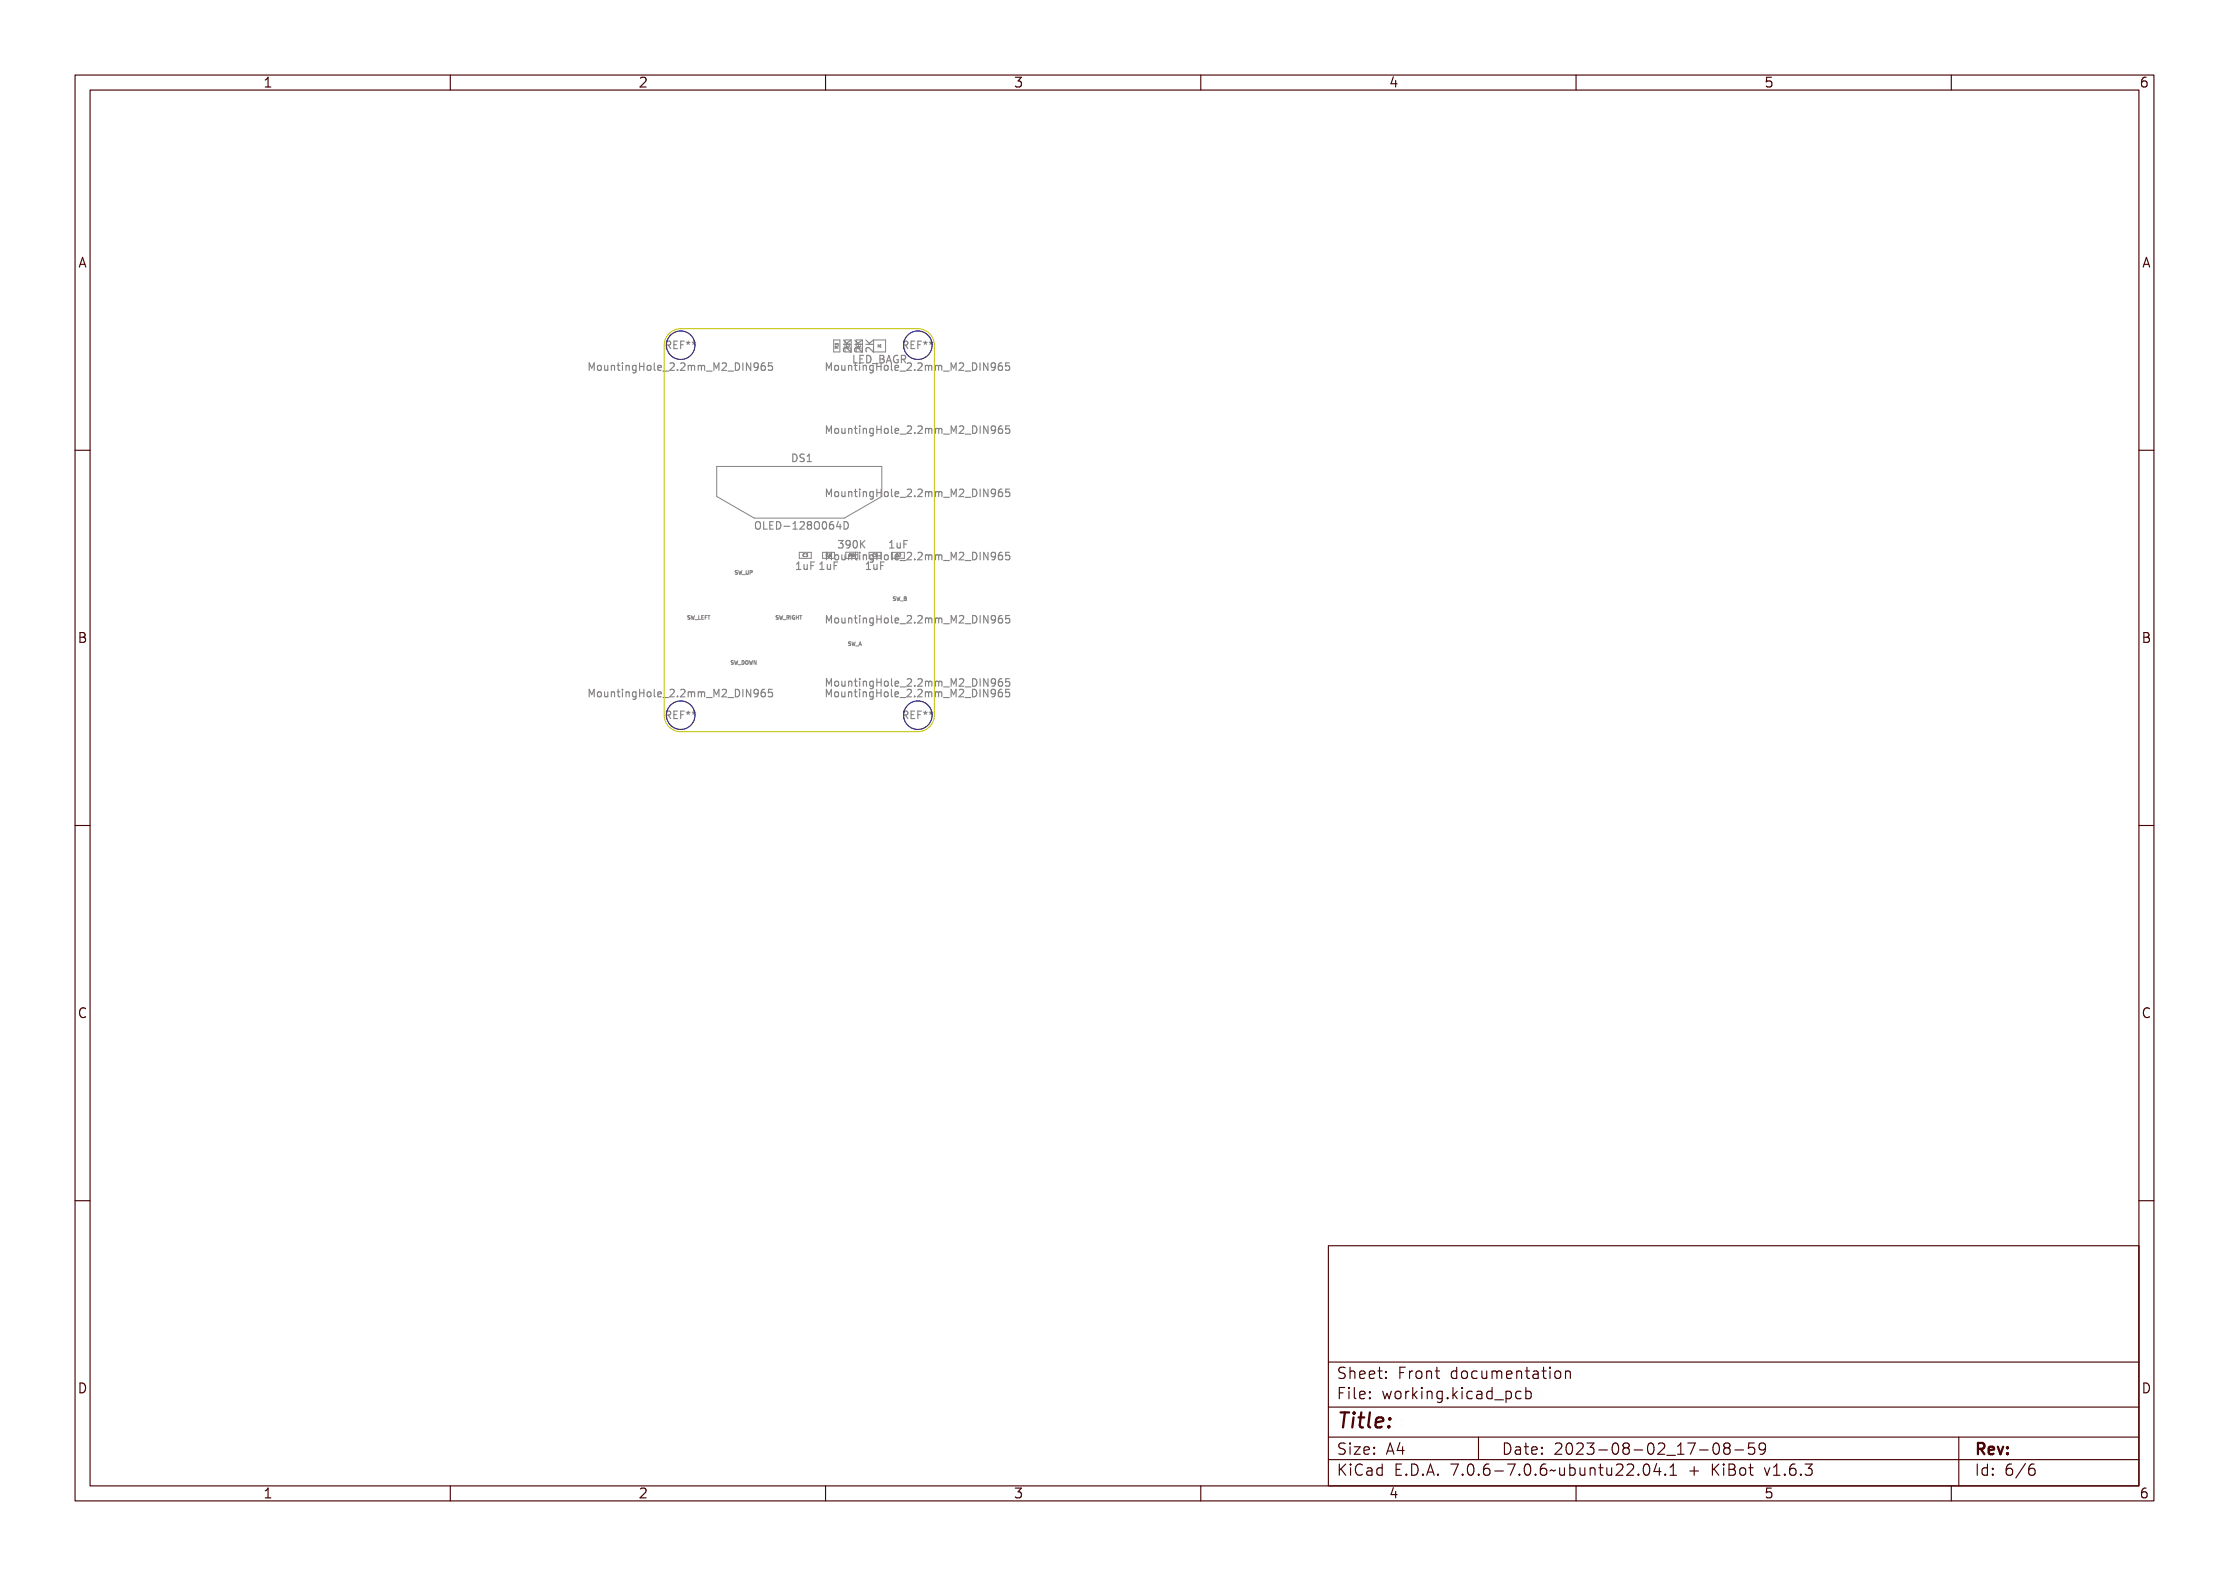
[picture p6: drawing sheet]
<svg xmlns="http://www.w3.org/2000/svg" width="297mm" height="210mm" viewBox="0 0 297 210" stroke-linecap="round" stroke-linejoin="round" font-family="sans-serif">
<defs><g id="words">
<text font-size="2.7" fill="#480000" x="178" y="190.3">Title:</text>
<g font-size="2" fill="#480000">
<text x="178" y="183.7">Sheet: Front documentation</text>
<text x="178" y="186.5">File: working.kicad_pcb</text>
<text x="178" y="193.9">Size: A4</text>
<text x="178" y="196.6">KiCad E.D.A. 7.0.6-7.0.6~ubuntu22.04.1 + KiBot v1.6.3</text>
<text x="200" y="193.9">Date: 2023-08-02_17-08-59</text>
<text x="263" y="196.6">Id: 6/6</text>
<text x="263" y="193.9">Rev:</text>
</g>
<g font-size="1.7" fill="#480000">
<text x="35" y="11.7">1</text>
<text x="85" y="11.7">2</text>
<text x="135" y="11.7">3</text>
<text x="185" y="11.7">4</text>
<text x="235" y="11.7">5</text>
<text x="285" y="11.7">6</text>
<text x="10.5" y="35.7">A</text>
<text x="285.5" y="35.7">A</text>
<text x="10.5" y="85.6">B</text>
<text x="285.5" y="85.6">B</text>
<text x="10.5" y="135.7">C</text>
<text x="285.5" y="135.7">C</text>
<text x="10.5" y="185.6">D</text>
<text x="285.5" y="185.6">D</text>
<text x="35" y="199.7">1</text>
<text x="85" y="199.7">2</text>
<text x="135" y="199.7">3</text>
<text x="185" y="199.7">4</text>
<text x="235" y="199.7">5</text>
<text x="285" y="199.7">6</text>
</g>
<g font-size="1.3" fill="#848484">
<text x="88.7" y="46.5">REF**</text>
<text x="113.4" y="46.9" transform="rotate(-90 113.4 46.9)">2K</text>
<text x="120.3" y="46.5">REF**</text>
<text x="79.5" y="49.4">MountingHole_2.2mm_M2_DIN965</text>
<text x="111.1" y="49.4">MountingHole_2.2mm_M2_DIN965</text>
<text x="114" y="48.4">LED_BAGR</text>
<text x="111.1" y="57.8">MountingHole_2.2mm_M2_DIN965</text>
<text x="105.6" y="61.6">DS1</text>
<text x="101.6" y="70.6">OLED-128O064D</text>
<text x="111.1" y="66.2">MountingHole_2.2mm_M2_DIN965</text>
<text x="106.1" y="75.9">1uF 1uF</text>
<text x="111.1" y="74.6">MountingHole_2.2mm_M2_DIN965</text>
<text x="111.9" y="73.1">390K</text>
<text x="115.4" y="75.9">1uF</text>
<text x="118.5" y="73.1">1uF</text>
<text x="111.1" y="83.1">MountingHole_2.2mm_M2_DIN965</text>
<text x="79.5" y="92.9">MountingHole_2.2mm_M2_DIN965</text>
<text x="88.7" y="95.8">REF**</text>
<text x="111.1" y="92.9">MountingHole_2.2mm_M2_DIN965</text>
<text x="111.1" y="91.5">MountingHole_2.2mm_M2_DIN965</text>
<text x="120.3" y="95.8">REF**</text>
</g>
<g font-size=".7" fill="#848484">
<text x="98.1" y="76.5">SW_UP</text>
<text x="91.7" y="82.5">SW_LEFT</text>
<text x="103.5" y="82.5">SW_RIGHT</text>
<text x="119.1" y="80">SW_B</text>
<text x="97.7" y="88.5">SW_DOWN</text>
<text x="113.1" y="86">SW_A</text>
</g>
<g font-size=".5" fill="#848484">
<text x="107" y="74.2">C3</text>
<text x="110.1" y="74.2">C4</text>
<text x="113.2" y="74.2">R6</text>
<text x="116.3" y="74.2">C5</text>
<text x="119.4" y="74.2">C2</text>
</g>
</g></defs>
<g fill="none" stroke="#848484" stroke-width=".13">
<path d="M111.1 45.3h.8v1.6h-.8zM111.3 46v-.2l.1 .1 .1-.1h.1v.2M111.3 45.9h.2a.12 .12 0 0 1 .2 0 .12 .12 0 0 1-.1 .2v-.2l-.1 .1-.1-.1-.1 .2zM111.3 46.2h.2l.2-.1-.2 .2 .2 .1h-.4zM111.4 46.2h.1v.1h-.1zM111.5 46.2h-.2v.2h.4M111.5 46.2h.1M111.5 46.2v.2M111.7 46.2l-.2 .1M114.1 45.3h.8v1.6h-.8zM114.3 45.9h.4v-.1v.2v-.1h-.3l-.1 .1zM114.3 46.2h.2l.2-.1-.2 .2 .2 .1h-.4z"/>
<path d="M114.4 46.2h.1v.1h-.1zM114.5 46.2h-.2v.2h.4M114.5 46.2h.1M114.5 46.2v.2M114.7 46.2l-.2 .1M114.7 45.8v.2M114.7 45.9h-.4l.1 .1M116.4 45.3h1.6v1.6h-1.6zM117 45.9v.4M117.1 46.1l.2-.2v.4zM95.5 62.2h22v4l-5 2.8h-12l-5-2.8zM98.2 76.1h.2l-.2 .1a.19 .19 0 0 1 .3 .2 .21 .21 0 0 1-.4 .1h.3l-.1-.2a.16 .16 0 0 1-.1 0 .16 .16 0 0 1 0-.2z"/>
<path d="M98.5 76.1l.1 .4 .1-.3 .1 .3 .1-.4-.1 .4-.1-.2-.1 .2zM98.9 76.7h.4zM99.3 76.1l.1 .4h.2v-.4l.1 .3a.16 .16 0 0 1-.2 .2 .16 .16 0 0 1-.2-.2zM99.8 76.1h.1a.16 .16 0 0 1 .2 .2 .16 .16 0 0 1-.3 .1v.1zM99.8 76.1h.2v.2h-.2zM106.5 73.6h1.6v.8h-1.6zM111.2 73.6h-1.6v.8h1.6M119.2 79.6h.2l-.2 .1a.19 .19 0 0 1 .3 .2 .21 .21 0 0 1-.4 .1h.3v-.2a.16 .16 0 0 1-.2 0 .16 .16 0 0 1 0-.2zM119.5 79.6l.1 .4 .1-.3 .1 .3 .1-.4-.1 .5-.1-.3-.1 .3zM120.4 79.6h.1a.12 .12 0 0 1 .1 0 .12 .12 0 0 1 0 .2 .13 .13 0 0 1 .1 .2 .13 .13 0 0 1-.2 .1h-.1zM120.4 79.8h.2v.2h-.2zM120.4 79.6h.2v.1l-.2 .1z"/>
<path d="M91.8 82.1h.2l-.2 .1a.19 .19 0 0 1 .3 .2 .21 .21 0 0 1-.4 .1h.3l-.1-.2a.16 .16 0 0 1-.1 0 .16 .16 0 0 1 0-.2zM92.1 82.1l.1 .4 .1-.3 .1 .3 .1-.4-.1 .4-.1-.2-.1 .2zM92.5 82.7h.4zM93 82.1v.4h.3h-.3zM93.4 82.1h.3h-.3v.2h.2h-.2v.2h.3h-.3zM93.8 82.1h.3h-.3v.2h.2h-.2v.2zM94.1 82.1h.4h-.2v.4v-.4zM97.4 88.5h.2M97.5 88l-.1 .1 .1 .2M97.8 88.1h.2l-.2 .1a.19 .19 0 0 1 .3 .2 .21 .21 0 0 1-.4 .1h.3l-.1-.2a.16 .16 0 0 1-.1 0 .16 .16 0 0 1 0-.2zM98.1 88.1l.1 .4 .1-.3 .1 .3 .1-.4-.1 .5-.1-.3-.1 .3zM98.5 88.7h.4z"/>
<path d="M98.9 88.1a.25 .25 0 0 1 .4 .2 .25 .25 0 0 1-.4 .3zM99 88.1a.19 .19 0 0 1 .2 .2 .19 .19 0 0 1-.2 .2zM99.4 88.1a.22 .22 0 0 1 .3 .2 .22 .22 0 0 1-.3 .2zM99.5 88.1a.17 .17 0 0 1 .1 .2 .17 .17 0 0 1-.2 .2zM99.7 88.1l.1 .4 .1-.3 .1 .3 .1-.4-.1 .5-.1-.3-.1 .3zM100.1 88.1h.1l.2 .4 .1-.4v.5h-.1l-.2-.5-.1 .5zM100.5 88l.3 .5v-.5M103.6 82.1h.2l-.2 .1a.19 .19 0 0 1 .3 .2 .21 .21 0 0 1-.4 .1h.3l-.1-.2a.16 .16 0 0 1-.1 0 .16 .16 0 0 1 0-.2zM103.9 82.1l.1 .4 .1-.3 .1 .3 .1-.4-.1 .4-.1-.2-.1 .2zM104.3 82.7h.4zM104.7 82.1h.2a.13 .13 0 0 1 .1 .1 .13 .13 0 0 1-.1 .1l.2 .2-.2-.2-.2 .2zM104.8 82.1h.2v.2h-.2z"/>
<path d="M105.2 82.1h.2h-.1v.4h.1h-.2h.1v-.4zM105.6 82.1h.2v.1a.17 .17 0 0 0-.2 .1 .17 .17 0 0 0 .2 .2l-.1-.2h.2v.2a.24 .24 0 0 1-.4 0 .24 .24 0 0 1 .1-.4zM105.9 82.1l.1 .2h.2l.1-.2v.4l-.1-.2h-.2l-.1 .2zM106.3 82.1h.4h-.2v.4v-.4zM113.2 85.6h.2l-.2 .1a.19 .19 0 0 1 .3 .2 .21 .21 0 0 1-.4 .1h.3v-.2a.16 .16 0 0 1-.2 0 .16 .16 0 0 1 0-.2zM113.5 85.6l.1 .4 .1-.3 .1 .3 .1-.4-.1 .5-.1-.3-.1 .3zM113.9 86.2h.4zM114.5 85.6l.2 .5-.1-.2h-.2l-.1 .2zM114.5 85.6l.1 .3h-.2zM119.9 80.2h.4z"/>
</g>
<g fill="none" stroke="#848484" stroke-width=".15">
<path d="M79.2 48.4l-.4 .7-.3-.7v1M79.5 48.4h.2l.2 .5 .1-.5h.2v1h-.1v-.9l-.2 .6h-.1l-.1-.6v.9h-.2zM80.4 48.7a.35 .35 0 0 1 .6 .3 .35 .35 0 0 1-.6 .3v-.3zM80.5 48.8h.1a.26 .26 0 0 1 .3 .2 .26 .26 0 0 1-.3 .3l-.1-.1zM81.2 48.7h.1v.5l.2 .1 .1-.1v-.5h.2v.7h-.2v-.1a.23 .23 0 0 1-.2 .1 .23 .23 0 0 1-.2-.3zM82 48.7h.1v.1a.23 .23 0 0 1 .3-.1 .23 .23 0 0 1 .2 .2v.5h-.2v-.5l-.1-.1-.2 .1v.5h-.1zM83 48.5h.1v.2h.3v.1h-.3v.4l.3 .1v.1l-.4-.1v-.5h-.2v-.1h.2zM83.6 48.7h.4v.6h.2v.1h-.6v-.1h.2v-.5h-.2zM83.8 48.4h.2v.1h-.2zM84.4 48.7h.1v.1a.23 .23 0 0 1 .3-.1 .23 .23 0 0 1 .2 .2v.5h-.2v-.5l-.1-.1-.2 .1v.5h-.1zM85.2 48.8l.2-.1 .2 .1v-.1h.2v.7a.28 .28 0 0 1-.2 .3 .28 .28 0 0 1-.4-.2 .24 .24 0 0 0 .3 .1 .24 .24 0 0 0 .1-.3v.1a.36 .36 0 0 1-.4-.2 .36 .36 0 0 1 0-.4zM85.3 48.8h.1a.26 .26 0 0 1 .2 .2 .26 .26 0 0 1-.2 .3l-.1-.2z"/>
<path d="M86 48.4h.1v.4h.4v-.4h.1v1h-.1v-.5h-.4v.5h-.1zM86.9 48.7a.35 .35 0 0 1 .5 .3 .35 .35 0 0 1-.5 .3l-.1-.3zM87 48.8a.26 .26 0 0 1 .3 .2 .26 .26 0 0 1-.3 .3l-.1-.1zM87.6 48.4h.3v.8l.3 .1v.1l-.4-.1v-.8h-.2zM88.5 48.8a.32 .32 0 0 1 .4-.1 .32 .32 0 0 1 .1 .4h-.5a.28 .28 0 0 0 .2 .2 .28 .28 0 0 0 .3-.1 .33 .33 0 0 1-.4 .2 .33 .33 0 0 1-.2-.4zM88.6 48.8h.2l.1 .2h-.4zM88.8 45.5a.49 .49 0 0 1 .6 .2v.2l-.2 .1 .3 .5h-.1l-.2-.3-.2-.1h-.1v.4h-.1zM88.9 45.6h.2a.17 .17 0 0 1 .2 .2 .17 .17 0 0 1-.2 .2h-.2zM89.1 49.7h.8zM89.6 45.5h.6v.1h-.4v.3h.4v.1h-.4v.4h.4v.1h-.6zM90 48.5a.35 .35 0 0 1 .5 .1 .35 .35 0 0 1-.1 .5l-.3 .2h.5v.1h-.6l.2-.3a.27 .27 0 0 0 .2-.3 .27 .27 0 0 0-.2-.3l-.2 .1zM90.5 45.5h.5v.1h-.4v.3h.4v.1h-.4v.5h-.1z"/>
<path d="M91 49.2h.2v.2h-.2zM91.2 45.6l.3 .2v-.3v.3l.3-.2v.1l-.2 .1 .2 .1v.1l-.3-.1v.2v-.2l-.3 .1v-.1l.2-.1-.2-.1zM91.6 48.5a.35 .35 0 0 1 .6 .1 .35 .35 0 0 1-.2 .5l-.3 .2h.5v.1h-.6l.2-.3a.27 .27 0 0 0 .2-.3 .27 .27 0 0 0-.2-.3l-.2 .1zM92 45.6l.3 .2v-.3v.3l.3-.2v.1l-.2 .1 .2 .1v.1l-.3-.1v.2v-.2l-.3 .1v-.1l.2-.1-.2-.1zM92.4 48.7h.3h.3v.7h-.1v-.6l-.1 .1v.5h-.1l-.1-.6-.1 .6h-.1zM93.2 48.7h.3h.3v.7h-.1v-.6l-.1 .1v.5h-.1l-.1-.6-.1 .6h-.1zM93.9 49.7h.8zM94.8 48.4h.1l.2 .5 .2-.5h.2v1h-.2v-.9l-.1 .6h-.1l-.2-.6v.9h-.1zM95.6 48.5a.35 .35 0 0 1 .6 .1 .35 .35 0 0 1-.2 .5l-.2 .2h.4v.1h-.6l.2-.3a.27 .27 0 0 0 .3-.3 .27 .27 0 0 0-.3-.3l-.2 .1zM96.3 49.7h.8zM97.2 48.4a.5 .5 0 0 1 .6 .5 .5 .5 0 0 1-.6 .5zM97.3 48.5a.38 .38 0 0 1 .4 .4 .38 .38 0 0 1-.4 .4z"/>
<path d="M98 48.4h.6v.1h-.2v.8h.2v.1h-.6v-.1h.3v-.8h-.3zM98.8 48.4h.2l.3 .8v-.8h.1v1h-.1l-.4-.8v.8h-.1zM99.7 48.5a.31 .31 0 0 1 .3-.1 .31 .31 0 0 1 .2 .3 .46 .46 0 0 1 0 .5 .46 .46 0 0 1-.4 .2l-.1-.1a.29 .29 0 0 0 .3 0 .29 .29 0 0 0 .1-.4 .31 .31 0 0 1-.5 .1 .31 .31 0 0 1 .1-.5zM100.5 48.5l.3-.1h.2v.2a.29 .29 0 0 0-.4 0 .29 .29 0 0 0-.1 .3 .32 .32 0 0 1 .5 .1 .32 .32 0 0 1-.2 .4 .32 .32 0 0 1-.4-.3zM101.3 48.4h.5v.1h-.4v.3a.36 .36 0 0 1 .4 .4 .36 .36 0 0 1-.6 .2v-.2a.26 .26 0 0 0 .4 .1 .26 .26 0 0 0 0-.4 .26 .26 0 0 0-.3 0zM102.9 48.4h-.5v.4l.1-.1 .3 .1 .1 .1v.4l-.2 .1-.3-.1M110.8 48.4l-.4 .7-.3-.7v1M110.8 56.8l-.3 .7-.4-.7v1M111.1 48.4h.2l.2 .5 .1-.5h.2v1h-.1v-.9l-.2 .6h-.1l-.1-.6v.9h-.2zM111.1 56.8h.2l.2 .5 .2-.5h.1v1h-.1v-.9l-.2 .6h-.1l-.1-.6v.9h-.2zM112 48.7a.35 .35 0 0 1 .6 .3 .35 .35 0 0 1-.6 .3v-.3zM112.1 57.1a.35 .35 0 0 1 .5 .3 .35 .35 0 0 1-.5 .3l-.1-.3z"/>
<path d="M112.1 48.8h.1a.26 .26 0 0 1 .3 .2 .26 .26 0 0 1-.3 .3l-.1-.1zM112.1 57.2h.1a.26 .26 0 0 1 .3 .2 .26 .26 0 0 1-.3 .3l-.1-.1zM112.8 48.7h.1v.5l.2 .1 .1-.1v-.5h.2v.7h-.2v-.1a.23 .23 0 0 1-.2 .1 .23 .23 0 0 1-.2-.3zM112.8 57.1h.1v.5l.2 .1 .1-.1 .1-.5h.1v.7h-.1v-.1a.23 .23 0 0 1-.3 .1 .23 .23 0 0 1-.2-.3zM113.6 48.7h.1v.1a.23 .23 0 0 1 .3-.1 .23 .23 0 0 1 .2 .2v.5h-.2v-.5l-.1-.1-.2 .1v.5h-.1zM113.6 57.1h.1v.1a.23 .23 0 0 1 .3-.1 .23 .23 0 0 1 .2 .2v.5h-.1l-.1-.5-.1-.1-.1 .1-.1 .5h-.1zM113.9 46.7l.1 .2M113.9 45.9h1M113.9 45.3l.6 .6M114 45.3l.4 .4 .5-.4v.2l-.5 .3 .1 .1h.4v.1h-.9v-.1h.4l-.4-.4zM114 46.3a.63 .63 0 0 1 .8 .4v-.5h.1v.6l-.3-.2a.27 .27 0 0 0-.3-.2 .27 .27 0 0 0-.2 .2v.2h-.1v-.1zM114.1 47.4h.2v.9h.4v.1h-.6z"/>
<path d="M114.6 48.5h.1v.2h.3v.1h-.3v.4l.3 .1v.1l-.4-.1v-.5h-.2v-.1h.2zM114.6 56.9h.1v.2h.3v.1h-.3v.4l.3 .1v.1l-.4-.1v-.5h-.2v-.1h.2zM114.9 46.3v.6l-.6-.5-.2-.1-.2 .2M114.9 45.3l-.6 .4M114.9 47.4h.6v.1h-.4v.3h.4v.1h-.4v.4h.4v.1h-.6zM115.2 48.7h.4v.6h.2v.1h-.6v-.1h.2v-.5h-.2zM115.3 57.1h.3v.6h.2v.1h-.6v-.1h.2v-.5h-.1zM115.4 45.9h1M115.4 45.3l.6 .6M115.4 48.4h.2v.1h-.2zM115.4 56.8h.2v.1h-.2zM115.5 45.3l.4 .4 .5-.4v.2l-.5 .3 .2 .1h.3v.1h-.9v-.1h.4l-.4-.4z"/>
<path d="M115.5 46.3a.63 .63 0 0 1 .8 .4v-.5h.1v.6l-.3-.2a.27 .27 0 0 0-.3-.2 .27 .27 0 0 0-.2 .2v.2h-.1v-.1zM115.7 47.4a.5 .5 0 0 1 .6 .5 .5 .5 0 0 1-.6 .5zM115.8 47.5a.38 .38 0 0 1 .4 .4 .38 .38 0 0 1-.4 .4zM116 48.7h.1v.1a.23 .23 0 0 1 .3-.1 .23 .23 0 0 1 .2 .2v.5h-.2v-.5l-.1-.1-.2 .1v.5h-.1zM116 57.1h.1v.1a.23 .23 0 0 1 .3-.1 .23 .23 0 0 1 .2 .2v.5h-.1v-.5l-.2-.1-.1 .1-.1 .5h-.1zM116.4 46.3v.6l-.7-.6-.2 .1-.1 .1 .1 .4M116.4 45.3l-.6 .4M116.4 48.7h.8zM116.8 48.8l.2-.1 .2 .1v-.1h.2v.7a.28 .28 0 0 1-.2 .3 .28 .28 0 0 1-.4-.2 .24 .24 0 0 0 .3 .1 .24 .24 0 0 0 .1-.3v.1a.36 .36 0 0 1-.4-.2 .36 .36 0 0 1 0-.4zM116.9 57.2l.2-.1 .2 .1v-.1h.1v.7a.28 .28 0 0 1-.2 .3 .28 .28 0 0 1-.3-.2 .24 .24 0 0 0 .3 .1 .24 .24 0 0 0 .1-.3l-.1 .1a.36 .36 0 0 1-.4-.2 .36 .36 0 0 1 .1-.4zM116.9 48.8h.1a.26 .26 0 0 1 .2 .2 .26 .26 0 0 1-.2 .3l-.1-.2zM116.9 57.2h.1a.26 .26 0 0 1 .3 .2 .26 .26 0 0 1-.3 .3l-.1-.2z"/>
<path d="M117.3 47.4h.3a.24 .24 0 0 1 .3 .2 .24 .24 0 0 1-.2 .3 .27 .27 0 0 1 .2 .3 .27 .27 0 0 1-.3 .2h-.3zM117.4 47.9h.2a.18 .18 0 0 1 .2 .2 .18 .18 0 0 1-.2 .2h-.2zM117.4 47.5h.2a.15 .15 0 0 1 .2 .2 .15 .15 0 0 1-.2 .1h-.2zM117.6 48.4h.1v.4h.4v-.4h.1v1h-.1v-.5h-.4v.5h-.1zM117.6 56.8h.1v.4h.4v-.4h.1v1h-.1v-.5h-.4v.5h-.1zM118.3 47.4h.2l.3 1h-.2v-.3h-.4v.3h-.2zM118.4 47.5l.1 .5h-.2zM118.5 48.7a.35 .35 0 0 1 .5 .3 .35 .35 0 0 1-.5 .3l-.1-.3zM118.5 57.1a.35 .35 0 0 1 .5 .3 .35 .35 0 0 1-.5 .3l-.1-.3zM118.5 48.8h.1a.26 .26 0 0 1 .3 .2 .26 .26 0 0 1-.3 .3l-.1-.1zM118.6 57.2a.26 .26 0 0 1 .3 .2 .26 .26 0 0 1-.3 .3l-.1-.1zM119 47.5l.3-.1 .2 .1v.1l-.2-.1a.37 .37 0 0 0-.3 .4 .37 .37 0 0 0 .4 .4v-.3h-.1v-.1h.2v.4a.44 .44 0 0 1-.6 0 .44 .44 0 0 1 0-.6z"/>
<path d="M119.2 48.4h.3v.8l.3 .1v.1l-.4-.1v-.8h-.2zM119.2 56.8h.3v.8l.3 .1v.1l-.3-.1-.1-.8h-.2zM119.7 47.4a.49 .49 0 0 1 .6 .2v.2l-.2 .1 .3 .5h-.1l-.2-.3-.1-.1h-.2v.4h-.1zM119.8 47.5h.2a.17 .17 0 0 1 .2 .2 .17 .17 0 0 1-.2 .2h-.2zM120.1 48.8a.32 .32 0 0 1 .4-.1 .32 .32 0 0 1 .1 .4h-.5a.28 .28 0 0 0 .2 .2 .28 .28 0 0 0 .3-.1 .33 .33 0 0 1-.4 .2 .33 .33 0 0 1-.2-.4zM120.1 57.2a.32 .32 0 0 1 .4-.1 .32 .32 0 0 1 .1 .4h-.5a.28 .28 0 0 0 .2 .2 .28 .28 0 0 0 .3-.1 .33 .33 0 0 1-.4 .2 .33 .33 0 0 1-.2-.4zM120.2 48.8h.2l.1 .2h-.4zM120.2 57.2h.2l.1 .2h-.4zM120.4 45.5a.49 .49 0 0 1 .6 .2v.2l-.2 .1 .3 .5h-.1l-.2-.3-.2-.1h-.1v.4h-.1zM120.5 45.6h.2a.17 .17 0 0 1 .2 .2 .17 .17 0 0 1-.2 .2h-.2zM120.7 49.7h.8zM120.7 58.1h.8z"/>
<path d="M121.2 45.5h.6v.1h-.4v.3h.4v.1h-.4v.4h.4v.1h-.6zM121.6 48.5a.35 .35 0 0 1 .5 .1 .35 .35 0 0 1-.1 .5l-.3 .2h.5v.1h-.6l.2-.3a.27 .27 0 0 0 .2-.3 .27 .27 0 0 0-.2-.3l-.2 .1zM121.6 56.9a.35 .35 0 0 1 .6 .1 .35 .35 0 0 1-.2 .5l-.2 .2h.4v.1h-.6l.2-.3a.27 .27 0 0 0 .3-.3 .27 .27 0 0 0-.3-.3l-.2 .1zM122.1 45.5h.5v.1h-.4v.3h.4v.1h-.4v.5h-.1zM122.6 49.2h.2v.2h-.2zM122.6 57.6h.2v.2h-.2zM122.8 45.6l.3 .2v-.3v.3l.3-.2v.1l-.2 .1 .2 .1v.1l-.3-.1v.2v-.2l-.3 .1v-.1l.2-.1-.2-.1zM123.2 48.5a.35 .35 0 0 1 .6 .1 .35 .35 0 0 1-.2 .5l-.3 .2h.5v.1h-.6l.2-.3a.27 .27 0 0 0 .2-.3 .27 .27 0 0 0-.2-.3l-.2 .1zM123.2 56.9a.35 .35 0 0 1 .6 .1 .35 .35 0 0 1-.2 .5l-.2 .2h.4v.1h-.6l.2-.3a.27 .27 0 0 0 .3-.3 .27 .27 0 0 0-.3-.3l-.2 .1zM123.6 45.6l.3 .2v-.3v.3l.3-.2v.1l-.2 .1 .2 .1v.1l-.3-.1v.2v-.2l-.3 .1v-.1l.2-.1-.2-.1zM124 48.7h.3h.3v.7h-.1v-.6l-.1 .1v.5h-.1l-.1-.6-.1 .6h-.1zM124 57.1h.3h.1h.2l.1 .7h-.2v-.6l-.1 .1v.5h-.1l-.1-.6-.1 .6h-.1z"/>
<path d="M124.8 48.7h.3h.3v.7h-.1v-.6l-.1 .1v.5h-.1l-.1-.6-.1 .6h-.1zM124.8 57.1h.3h.1h.2l.1 .7h-.2v-.6l-.1 .1v.5h-.1l-.1-.6-.1 .6h-.1zM125.5 49.7h.8zM125.5 58.1h.8zM126.4 48.4h.1l.2 .5 .2-.5h.2v1h-.2v-.9l-.1 .6h-.1l-.2-.6v.9h-.1zM126.4 56.8h.2l.1 .5 .2-.5h.2v1h-.2v-.9l-.1 .6h-.1l-.2-.6v.9h-.1zM127.2 48.5a.35 .35 0 0 1 .6 .1 .35 .35 0 0 1-.2 .5l-.2 .2h.4v.1h-.6l.2-.3a.27 .27 0 0 0 .3-.3 .27 .27 0 0 0-.3-.3l-.2 .1zM127.2 56.9a.35 .35 0 0 1 .6 .1 .35 .35 0 0 1-.2 .5l-.2 .2h.4v.1h-.6l.2-.3a.27 .27 0 0 0 .3-.3 .27 .27 0 0 0-.3-.3l-.2 .1zM127.9 49.7h.8zM127.9 58.1h.8zM128.8 48.4a.5 .5 0 0 1 .6 .5 .5 .5 0 0 1-.6 .5zM128.8 56.8a.5 .5 0 0 1 .6 .5 .5 .5 0 0 1-.6 .5z"/>
<path d="M128.9 48.5a.38 .38 0 0 1 .4 .4 .38 .38 0 0 1-.4 .4zM128.9 56.9a.38 .38 0 0 1 .4 .4 .38 .38 0 0 1-.4 .4zM129.6 48.4h.6v.1h-.2v.8h.2v.1h-.6v-.1h.3v-.8h-.3zM129.7 56.8h.5v.1h-.2v.8h.2v.1h-.5v-.1h.2v-.8h-.2zM130.4 48.4h.2l.3 .8v-.8h.1v1h-.1l-.4-.8v.8h-.1zM130.4 56.8h.2l.3 .8v-.8h.1v1h-.1l-.4-.8v.8h-.1zM131.3 48.5a.31 .31 0 0 1 .3-.1 .31 .31 0 0 1 .2 .3 .46 .46 0 0 1 0 .5 .46 .46 0 0 1-.4 .2l-.1-.1a.29 .29 0 0 0 .3 0 .29 .29 0 0 0 .1-.4 .31 .31 0 0 1-.5 .1 .31 .31 0 0 1 .1-.5zM131.3 56.9a.31 .31 0 0 1 .3-.1 .31 .31 0 0 1 .2 .3 .46 .46 0 0 1 0 .5 .46 .46 0 0 1-.4 .2l-.1-.1a.29 .29 0 0 0 .3 0 .29 .29 0 0 0 .1-.4 .31 .31 0 0 1-.5 .1 .31 .31 0 0 1 .1-.5zM132.1 48.5l.3-.1h.2v.2a.29 .29 0 0 0-.4 0 .29 .29 0 0 0-.1 .3 .32 .32 0 0 1 .5 .1 .32 .32 0 0 1-.2 .4 .32 .32 0 0 1-.4-.3zM132.1 56.9l.3-.1h.2v.2a.29 .29 0 0 0-.4 0 .29 .29 0 0 0-.1 .3 .32 .32 0 0 1 .5 .1 .32 .32 0 0 1-.1 .4 .32 .32 0 0 1-.5-.3zM132.9 48.4h.5v.1h-.4v.3a.36 .36 0 0 1 .4 .4 .36 .36 0 0 1-.6 .2v-.2a.26 .26 0 0 0 .4 .1 .26 .26 0 0 0 0-.4 .26 .26 0 0 0-.3 0zM132.9 56.8h.5v.1h-.4v.3a.36 .36 0 0 1 .4 .4 .36 .36 0 0 1-.6 .2v-.2a.26 .26 0 0 0 .4 .1 .26 .26 0 0 0 0-.4 .26 .26 0 0 0-.3 0z"/>
<path d="M134.5 48.4h-.5v.4l.1-.1 .3 .1 .1 .1v.4l-.2 .1-.3-.1M134.5 56.8h-.5v.4l.1-.1 .4 .1 .1 .1-.1 .4-.1 .1-.4-.1M101.3 69.7a.33 .33 0 0 0-.4-.2 .33 .33 0 0 0-.2 .3v.4a.33 .33 0 0 0 .2 .3 .33 .33 0 0 0 .4-.1M101.8 69.7a.31 .31 0 0 1 .3-.1 .31 .31 0 0 1 .2 .2 .53 .53 0 0 1-.3 .8l-.1-.1a.69 .69 0 0 1-.1-.8zM102 69.7a.51 .51 0 0 1 0 .8l-.1-.2zM102.6 69.6h.1v.8h.5v.2h-.6zM103.4 69.6h.5v.1h-.4v.3h.4v.1h-.4v.3h.5v.2h-.6zM104.1 69.6a.5 .5 0 0 1 .7 .5 .5 .5 0 0 1-.7 .5zM104.3 69.7a.38 .38 0 0 1 .3 .4 .38 .38 0 0 1-.3 .3zM105.1 70.1h.3v.1h-.3zM105.7 60.6a.5 .5 0 0 1 .7 .5 .5 .5 0 0 1-.7 .5zM105.8 69.6h.4v.8h.2v.2h-.6v-.2h.2v-.7h-.2z"/>
<path d="M105.9 60.7a.38 .38 0 0 1 .3 .4 .38 .38 0 0 1-.3 .3zM106.3 75h.3v.8h.2v.1h-.5v-.1h.2v-.7h-.2zM106.6 69.6a.35 .35 0 0 1 .5 .1 .35 .35 0 0 1-.2 .5l-.2 .2h.4v.2h-.6l.3-.4a.27 .27 0 0 0 .2-.3 .27 .27 0 0 0-.2-.2l-.2 .1zM106.6 60.6h.4h.1v.1a.21 .21 0 0 0-.3 0 .21 .21 0 0 0 0 .3 .33 .33 0 0 1 .4 .4 .33 .33 0 0 1-.6 .1v-.1a.23 .23 0 0 0 .3 .1 .23 .23 0 0 0 0-.3 .31 .31 0 0 1-.3-.2 .31 .31 0 0 1 0-.4zM107 75.2h.1l.1 .5 .1 .1 .2-.1v-.5h.1v.7h-.1v-.1a.23 .23 0 0 1-.3 .1 .23 .23 0 0 1-.2-.2zM107.4 60.6h.4v.8h.2v.2h-.6v-.2h.2v-.7h-.2zM107.4 69.6a.27 .27 0 0 1 .5 0 .27 .27 0 0 1-.1 .4 .28 .28 0 0 1 .1 .5 .28 .28 0 0 1-.5 0 .28 .28 0 0 1 .1-.5l-.1-.1zM107.9 75h.5v.1h-.4v.3h.4v.1h-.4v.4h-.1zM108.2 69.7a.31 .31 0 0 1 .3-.1 .31 .31 0 0 1 .3 .2 .53 .53 0 0 1-.3 .8l-.2-.1a.69 .69 0 0 1-.1-.8zM108.4 69.7h.1a.51 .51 0 0 1 0 .8l-.2-.2zM109 69.7a.27 .27 0 0 1 .5 0v.2a.43 .43 0 0 1 .1 .4 .43 .43 0 0 1-.5 .2 .69 .69 0 0 1-.1-.8zM109.2 69.7h.1a.54 .54 0 0 1 0 .8l-.2-.3z"/>
<path d="M109.4 75h.3v.8h.2v.1h-.5v-.1h.2v-.7h-.2zM109.8 69.7l.3-.1h.2v.1a.29 .29 0 0 0-.3 0 .29 .29 0 0 0-.1 .3 .32 .32 0 0 1 .5 .1 .32 .32 0 0 1-.2 .5 .32 .32 0 0 1-.4-.3zM110.1 75.2h.1l.1 .5 .1 .1 .2-.1v-.5h.1v.7h-.1v-.1a.23 .23 0 0 1-.3 .1 .23 .23 0 0 1-.2-.2zM110.8 65.2l-.3 .7-.4-.7v1M110.8 73.6l-.3 .7-.4-.7v1M110.9 69.6h.2v.6h.1v.1h-.1v.3h-.2v-.3h-.4zM110.9 69.7v.5h-.3zM111 75h.5v.1h-.4v.3h.4v.1h-.4v.4h-.1zM111.1 65.3h.2l.2 .4 .2-.4h.1v.9h-.1v-.8l-.2 .5h-.1l-.1-.5v.8h-.2zM111.1 73.7h.2l.2 .5 .2-.5h.1v.9h-.1v-.8l-.2 .5h-.1l-.1-.5v.8h-.2zM111.3 69.6a.5 .5 0 0 1 .7 .5 .5 .5 0 0 1-.7 .5zM111.5 69.7a.38 .38 0 0 1 .3 .4 .38 .38 0 0 1-.3 .3z"/>
<path d="M112 72.1a.29 .29 0 0 1 .5 0 .29 .29 0 0 1-.1 .5 .31 .31 0 0 1 .1 .4 .31 .31 0 0 1-.4 .1l-.1-.2a.23 .23 0 0 0 .3 .1 .23 .23 0 0 0 0-.4h-.1v-.1a.19 .19 0 0 0 .2-.1 .19 .19 0 0 0-.1-.2 .19 .19 0 0 0-.2 0zM112.1 65.6a.35 .35 0 0 1 .5 .3 .35 .35 0 0 1-.5 .2l-.1-.2zM112.1 74a.35 .35 0 0 1 .5 .3 .35 .35 0 0 1-.5 .3l-.1-.3zM112.1 65.6h.1a.26 .26 0 0 1 .3 .3 .26 .26 0 0 1-.3 .2l-.1-.1zM112.1 74.1l.1-.1a.26 .26 0 0 1 .3 .3 .26 .26 0 0 1-.3 .2l-.1-.1zM112.5 69.5a.51 .51 0 0 1 .5 .5 .51 .51 0 0 1-.5 .5zM112.8 65.5h.1v.5l.2 .1 .1-.1 .1-.5h.1v.7h-.1v-.1a.23 .23 0 0 1-.3 .1 .23 .23 0 0 1-.2-.3zM112.8 73.9h.1v.6l.2 .1 .1-.2 .1-.5h.1v.7h-.1v-.1a.23 .23 0 0 1-.3 .1 .23 .23 0 0 1-.2-.2zM112.9 72.2a.31 .31 0 0 1 .3-.1 .31 .31 0 0 1 .2 .3 .46 .46 0 0 1 0 .5 .46 .46 0 0 1-.5 .2v-.2a.29 .29 0 0 0 .3 0 .29 .29 0 0 0 .1-.3 .31 .31 0 0 1-.5 0 .31 .31 0 0 1 .1-.4zM113.6 65.5h.1v.1a.23 .23 0 0 1 .3-.1 .23 .23 0 0 1 .2 .3v.4h-.1l-.1-.5-.1-.1-.1 .1-.1 .5h-.1zM113.6 73.9h.1v.1a.23 .23 0 0 1 .3-.1 .23 .23 0 0 1 .2 .3v.4h-.1l-.1-.5-.1-.1-.1 .1-.1 .5h-.1zM113.7 72.2a.27 .27 0 0 1 .4 0l.1 .2a.43 .43 0 0 1 0 .5 .43 .43 0 0 1-.4 .2 .69 .69 0 0 1-.1-.9z"/>
<path d="M113.8 72.2h.1a.54 .54 0 0 1 0 .8l-.2-.2zM114.4 72.1h.1v.4l.4-.4h.2l-.4 .4 .4 .6h-.2l-.3-.5-.1 .1v.4h-.1zM114.6 65.3h.1v.2h.3v.1h-.3v.4l.3 .1v.1h-.4v-.6h-.2v-.1h.2zM114.6 73.7h.1v.2h.3v.1h-.3v.5h.3v.1h-.4v-.6h-.2v-.1h.2zM115.3 65.5h.3v.6h.2v.1h-.6v-.1h.2v-.5h-.1zM115.3 73.9h.3v.6h.2v.1h-.6v-.1h.2v-.5h-.1zM115.4 65.2h.2v.2h-.2zM115.4 73.6h.2v.2h-.2zM115.6 75h.3v.8h.2v.1h-.5v-.1h.2v-.7h-.2zM116 65.5h.1v.1a.23 .23 0 0 1 .3-.1 .23 .23 0 0 1 .2 .3v.4h-.1v-.5l-.3-.1v.1l-.1 .5h-.1zM116 73.9h.1v.1a.23 .23 0 0 1 .3-.1 .23 .23 0 0 1 .2 .3v.4h-.1v-.5l-.3-.1v.1l-.1 .5h-.1zM116.3 75.2h.1l.1 .5 .1 .1 .2-.1v-.5h.1v.7h-.1v-.1a.23 .23 0 0 1-.3 .1 .23 .23 0 0 1-.2-.2z"/>
<path d="M116.9 65.6l.2-.1 .2 .1v-.1h.1v.7a.28 .28 0 0 1-.2 .3 .28 .28 0 0 1-.3-.1 .24 .24 0 0 0 .3 0 .24 .24 0 0 0 .1-.3l-.1 .1a.36 .36 0 0 1-.4-.2 .36 .36 0 0 1 .1-.4zM116.9 74l.2-.1 .2 .1v-.1h.1v.7a.28 .28 0 0 1-.2 .3 .28 .28 0 0 1-.3-.1 .24 .24 0 0 0 .3 0 .24 .24 0 0 0 .1-.3l-.1 .1a.36 .36 0 0 1-.4-.2 .36 .36 0 0 1 .1-.4zM116.9 65.6h.1a.26 .26 0 0 1 .3 .3 .26 .26 0 0 1-.3 .2l-.1-.1zM116.9 74.1l.1-.1a.26 .26 0 0 1 .3 .3 .26 .26 0 0 1-.3 .2l-.1-.1zM117.2 75h.5v.1h-.4v.3h.4v.1h-.4v.4h-.1zM117.6 65.3h.1v.3h.4v-.3h.1v.9h-.1v-.4h-.4v.4h-.1zM117.6 73.7h.1v.4h.4v-.4h.1v.9h-.1v-.4h-.4v.4h-.1zM118.5 65.6a.35 .35 0 0 1 .5 .3 .35 .35 0 0 1-.5 .2l-.1-.2zM118.5 74a.35 .35 0 0 1 .5 .3 .35 .35 0 0 1-.5 .3l-.1-.3zM118.6 65.6a.26 .26 0 0 1 .3 .3 .26 .26 0 0 1-.3 .2l-.1-.1zM118.6 74.1v-.1a.26 .26 0 0 1 .3 .3 .26 .26 0 0 1-.3 .2l-.1-.1zM118.7 72.1h.3v.9h.2v.1h-.5v-.1h.2v-.8l-.2 .1z"/>
<path d="M119.2 65.2h.3v.8l.3 .1v.1h-.3l-.1-.9h-.2zM119.2 73.6h.3v.9h.3v.1h-.3l-.1-.9h-.2zM119.4 72.3h.1l.1 .6 .1 .1 .2-.1v-.6h.1v.8h-.1v-.1a.23 .23 0 0 1-.3 .1 .23 .23 0 0 1-.2-.3zM120.1 65.6a.32 .32 0 0 1 .4-.1 .32 .32 0 0 1 .1 .4h-.5a.28 .28 0 0 0 .2 .2 .28 .28 0 0 0 .3 0 .33 .33 0 0 1-.4 .1 .33 .33 0 0 1-.2-.3zM120.1 74a.32 .32 0 0 1 .4-.1 .32 .32 0 0 1 .1 .4h-.5a.28 .28 0 0 0 .2 .3 .28 .28 0 0 0 .3-.1 .33 .33 0 0 1-.4 .2 .33 .33 0 0 1-.2-.4zM120.2 65.6h.2l.1 .2h-.4zM120.2 74.1l.2-.1 .1 .2h-.4zM120.3 72.1h.5v.1h-.4v.3h.4v.1h-.4v.5h-.1zM120.7 66.5h.8zM120.7 74.9l.8 .1zM121.6 65.3a.35 .35 0 0 1 .6 .1 .35 .35 0 0 1-.2 .5l-.2 .2h.4v.1h-.6l.2-.3a.27 .27 0 0 0 .3-.3 .27 .27 0 0 0-.3-.3l-.2 .1zM121.6 73.7a.35 .35 0 0 1 .6 .1 .35 .35 0 0 1-.2 .5l-.2 .2h.4v.1h-.6l.2-.3a.27 .27 0 0 0 .3-.3 .27 .27 0 0 0-.3-.2h-.2z"/>
<path d="M122.6 66h.2v.2h-.2zM122.6 74.4h.2v.2h-.2zM123.2 65.3a.35 .35 0 0 1 .6 .1 .35 .35 0 0 1-.2 .5l-.2 .2h.4v.1h-.6l.2-.3a.27 .27 0 0 0 .3-.3 .27 .27 0 0 0-.3-.3l-.2 .1zM123.2 73.7a.35 .35 0 0 1 .6 .1 .35 .35 0 0 1-.2 .5l-.2 .2h.4v.1h-.6l.2-.3a.27 .27 0 0 0 .3-.3 .27 .27 0 0 0-.3-.2h-.2zM124 65.5h.3l.1 .1 .2-.1 .1 .7h-.2v-.6l-.1 .1v.5h-.1l-.1-.6-.1 .6h-.1zM124 73.9h.3l.1 .1 .2-.1 .1 .7h-.2v-.6l-.1 .1v.5h-.1l-.1-.6-.1 .6h-.1zM124.8 65.5h.3l.1 .1 .2-.1 .1 .7h-.2v-.6l-.1 .1v.5h-.1l-.1-.6-.1 .6h-.1zM124.8 73.9h.3l.1 .1 .2-.1 .1 .7h-.2v-.6l-.1 .1v.5h-.1l-.1-.6-.1 .6h-.1zM125.5 66.5h.8zM125.5 74.9l.8 .1zM126.4 65.3h.2l.1 .4 .2-.4h.2v.9h-.2v-.8l-.1 .5h-.1l-.2-.5v.8h-.1zM126.4 73.7h.2l.1 .5 .2-.5h.2v.9h-.2v-.8l-.1 .5h-.1l-.2-.5v.8h-.1z"/>
<path d="M127.2 65.3a.35 .35 0 0 1 .6 .1 .35 .35 0 0 1-.2 .5l-.2 .2h.4v.1h-.6l.2-.3a.27 .27 0 0 0 .3-.3 .27 .27 0 0 0-.3-.3l-.2 .1zM127.2 73.7a.35 .35 0 0 1 .6 .1 .35 .35 0 0 1-.2 .5l-.2 .2h.4v.1h-.6l.2-.3a.27 .27 0 0 0 .3-.3 .27 .27 0 0 0-.3-.2h-.2zM127.9 66.5h.8zM127.9 74.9l.8 .1zM128.8 65.3a.5 .5 0 0 1 .6 .4 .5 .5 0 0 1-.6 .5zM128.8 73.7a.5 .5 0 0 1 .6 .5 .5 .5 0 0 1-.6 .4zM128.9 65.4a.38 .38 0 0 1 .4 .3 .38 .38 0 0 1-.4 .4zM128.9 73.8a.38 .38 0 0 1 .4 .4 .38 .38 0 0 1-.4 .3zM129.7 65.3h.5v.1h-.2v.7h.2v.1h-.5v-.1h.2v-.7h-.2zM129.7 73.7h.5v.1h-.2v.7h.2v.1h-.5v-.1h.2v-.7h-.2zM130.4 65.3h.2l.3 .8v-.8h.1v.9h-.1l-.4-.8v.8h-.1zM130.4 73.7h.2l.3 .8v-.8h.1v.9h-.1l-.4-.8v.8h-.1z"/>
<path d="M131.3 65.3a.31 .31 0 0 1 .3-.1 .31 .31 0 0 1 .2 .3 .46 .46 0 0 1 0 .5 .46 .46 0 0 1-.4 .2l-.1-.1a.29 .29 0 0 0 .3 0 .29 .29 0 0 0 .1-.3 .31 .31 0 0 1-.5 0 .31 .31 0 0 1 .1-.5zM131.3 73.7a.31 .31 0 0 1 .3 0 .31 .31 0 0 1 .2 .2 .46 .46 0 0 1 0 .5 .46 .46 0 0 1-.4 .2l-.1-.1a.29 .29 0 0 0 .3 0 .29 .29 0 0 0 .1-.3 .31 .31 0 0 1-.5 0 .31 .31 0 0 1 .1-.5zM132.1 65.4l.3-.2 .2 .1v.1a.29 .29 0 0 0-.4 0 .29 .29 0 0 0-.1 .3 .32 .32 0 0 1 .5 .1 .32 .32 0 0 1-.1 .5 .32 .32 0 0 1-.5-.3zM132.1 73.8l.3-.1h.2v.1a.29 .29 0 0 0-.4 0 .29 .29 0 0 0-.1 .3 .32 .32 0 0 1 .5 .1 .32 .32 0 0 1-.1 .5 .32 .32 0 0 1-.5-.3zM132.9 65.3h.5v.1h-.4v.2a.36 .36 0 0 1 .4 .4 .36 .36 0 0 1-.6 .2v-.1a.26 .26 0 0 0 .4 0 .26 .26 0 0 0 0-.3 .26 .26 0 0 0-.3-.1zM132.9 73.7h.5v.1h-.4v.2a.36 .36 0 0 1 .4 .5 .36 .36 0 0 1-.6 .1v-.1a.26 .26 0 0 0 .4 .1 .26 .26 0 0 0 0-.4 .26 .26 0 0 0-.3 0zM134.5 65.2h-.5v.5l.1-.1h.4l.1 .1-.1 .4-.1 .1-.4-.1M134.5 73.6h-.5v.5l.1-.1h.4l.1 .2-.1 .3-.1 .1-.4-.1M79.2 91.9l-.4 .7-.3-.7v1M79.5 91.9h.2l.2 .5 .1-.5h.2v1h-.1v-.9l-.2 .6h-.1l-.1-.6v.9h-.2zM80.4 92.2a.35 .35 0 0 1 .6 .3 .35 .35 0 0 1-.6 .3v-.3zM80.5 92.3h.1a.26 .26 0 0 1 .3 .2 .26 .26 0 0 1-.3 .3l-.1-.1z"/>
<path d="M81.2 92.2h.1v.5l.2 .1 .1-.1v-.5h.2v.7h-.2v-.1a.23 .23 0 0 1-.2 .1 .23 .23 0 0 1-.2-.3zM82 92.2h.1v.1a.23 .23 0 0 1 .3-.1 .23 .23 0 0 1 .2 .2v.5h-.2v-.5l-.1-.1-.2 .1v.5h-.1zM83 92h.1v.2h.3v.1h-.3v.4l.3 .1v.1l-.4-.1v-.5h-.2v-.1h.2zM83.6 92.2h.4v.6h.2v.1h-.6v-.1h.2v-.5h-.2zM83.8 91.9h.2v.1h-.2zM84.4 92.2h.1v.1a.23 .23 0 0 1 .3-.1 .23 .23 0 0 1 .2 .2v.5h-.2v-.5l-.1-.1-.2 .1v.5h-.1zM85.2 92.3l.2-.1 .2 .1v-.1h.2v.7a.28 .28 0 0 1-.2 .3 .28 .28 0 0 1-.4-.2 .24 .24 0 0 0 .3 .1 .24 .24 0 0 0 .1-.3v.1a.36 .36 0 0 1-.4-.2 .36 .36 0 0 1 0-.4zM85.3 92.3h.1a.26 .26 0 0 1 .2 .2 .26 .26 0 0 1-.2 .3l-.1-.2zM86 91.9h.1v.4h.4v-.4h.1v1h-.1v-.5h-.4v.5h-.1zM86.9 92.2a.35 .35 0 0 1 .5 .3 .35 .35 0 0 1-.5 .3l-.1-.3zM87 92.3a.26 .26 0 0 1 .3 .2 .26 .26 0 0 1-.3 .3l-.1-.1zM87.6 91.9h.3v.8l.3 .1v.1l-.4-.1v-.8h-.2z"/>
<path d="M88.5 92.3a.32 .32 0 0 1 .4-.1 .32 .32 0 0 1 .1 .4h-.5a.28 .28 0 0 0 .2 .2 .28 .28 0 0 0 .3-.1 .33 .33 0 0 1-.4 .2 .33 .33 0 0 1-.2-.4zM88.6 92.3h.2l.1 .2h-.4zM88.8 94.8a.49 .49 0 0 1 .6 .2v.2l-.2 .1 .3 .5h-.1l-.2-.3-.2-.1h-.1v.4h-.1zM88.9 94.9h.2a.17 .17 0 0 1 .2 .2 .17 .17 0 0 1-.2 .2h-.2zM89.1 93.2h.8zM89.6 94.8h.6v.1h-.4v.3h.4v.1h-.4v.4h.4v.1h-.6zM90 92a.35 .35 0 0 1 .5 .1 .35 .35 0 0 1-.1 .5l-.3 .2h.5v.1h-.6l.2-.3a.27 .27 0 0 0 .2-.3 .27 .27 0 0 0-.2-.3l-.2 .1zM90.5 94.8h.5v.1h-.4v.3h.4v.1h-.4v.5h-.1zM91 92.7h.2v.2h-.2zM91.2 94.9l.3 .2v-.3v.3l.3-.2v.1l-.2 .1 .2 .1v.1l-.3-.1v.2v-.2l-.3 .1v-.1l.2-.1-.2-.1zM91.6 92a.35 .35 0 0 1 .6 .1 .35 .35 0 0 1-.2 .5l-.3 .2h.5v.1h-.6l.2-.3a.27 .27 0 0 0 .2-.3 .27 .27 0 0 0-.2-.3l-.2 .1zM92 94.9l.3 .2v-.3v.3l.3-.2v.1l-.2 .1 .2 .1v.1l-.3-.1v.2v-.2l-.3 .1v-.1l.2-.1-.2-.1z"/>
<path d="M92.4 92.2h.3h.3v.7h-.1v-.6l-.1 .1v.5h-.1l-.1-.6-.1 .6h-.1zM93.2 92.2h.3h.3v.7h-.1v-.6l-.1 .1v.5h-.1l-.1-.6-.1 .6h-.1zM93.9 93.2h.8zM94.8 91.9h.1l.2 .5 .2-.5h.2v1h-.2v-.9l-.1 .6h-.1l-.2-.6v.9h-.1zM95.6 92a.35 .35 0 0 1 .6 .1 .35 .35 0 0 1-.2 .5l-.2 .2h.4v.1h-.6l.2-.3a.27 .27 0 0 0 .3-.3 .27 .27 0 0 0-.3-.3l-.2 .1zM96.3 93.2h.8zM97.2 91.9a.5 .5 0 0 1 .6 .5 .5 .5 0 0 1-.6 .5zM97.3 92a.38 .38 0 0 1 .4 .4 .38 .38 0 0 1-.4 .4zM98 91.9h.6v.1h-.2v.8h.2v.1h-.6v-.1h.3v-.8h-.3zM98.8 91.9h.2l.3 .8v-.8h.1v1h-.1l-.4-.8v.8h-.1zM99.7 92a.31 .31 0 0 1 .3-.1 .31 .31 0 0 1 .2 .3 .46 .46 0 0 1 0 .5 .46 .46 0 0 1-.4 .2l-.1-.1a.29 .29 0 0 0 .3 0 .29 .29 0 0 0 .1-.4 .31 .31 0 0 1-.5 .1 .31 .31 0 0 1 .1-.5zM100.5 92l.3-.1h.2v.2a.29 .29 0 0 0-.4 0 .29 .29 0 0 0-.1 .3 .32 .32 0 0 1 .5 .1 .32 .32 0 0 1-.2 .4 .32 .32 0 0 1-.4-.3z"/>
<path d="M101.3 91.9h.5v.1h-.4v.3a.36 .36 0 0 1 .4 .4 .36 .36 0 0 1-.6 .2v-.2a.26 .26 0 0 0 .4 .1 .26 .26 0 0 0 0-.4 .26 .26 0 0 0-.3 0zM102.9 91.9h-.5v.4l.1-.1 .3 .1 .1 .1v.4l-.2 .1-.3-.1M110.8 91.9l-.4 .7-.3-.7v1M110.8 82l-.3 .7-.4-.7v1M110.8 90.4l-.3 .8-.4-.8v1M111.1 91.9h.2l.2 .5 .1-.5h.2v1h-.1v-.9l-.2 .6h-.1l-.1-.6v.9h-.2zM111.1 82.1h.2l.2 .5 .2-.5h.1v1h-.1v-.9l-.2 .5h-.1l-.1-.5v.9h-.2zM111.1 90.5h.2l.2 .5 .2-.5h.1v1h-.1v-.9l-.2 .5h-.1l-.1-.5v.9h-.2zM112 92.2a.35 .35 0 0 1 .6 .3 .35 .35 0 0 1-.6 .3v-.3zM112.1 82.4a.35 .35 0 0 1 .5 .3 .35 .35 0 0 1-.5 .3l-.1-.3zM112.1 90.8a.35 .35 0 0 1 .5 .3 .35 .35 0 0 1-.5 .3l-.1-.3zM112.1 92.3h.1a.26 .26 0 0 1 .3 .2 .26 .26 0 0 1-.3 .3l-.1-.1z"/>
<path d="M112.1 82.5l.1-.1a.26 .26 0 0 1 .3 .3 .26 .26 0 0 1-.3 .3l-.1-.2zM112.1 90.9h.1a.26 .26 0 0 1 .3 .2 .26 .26 0 0 1-.3 .3l-.1-.2zM112.8 92.2h.1v.5l.2 .1 .1-.1v-.5h.2v.7h-.2v-.1a.23 .23 0 0 1-.2 .1 .23 .23 0 0 1-.2-.3zM112.8 82.3h.1v.6l.2 .1 .1-.2 .1-.5h.1v.8h-.1v-.1a.23 .23 0 0 1-.3 .1 .23 .23 0 0 1-.2-.3zM112.8 90.8h.1v.5l.2 .1 .1-.1 .1-.5h.1v.7h-.1v-.1a.23 .23 0 0 1-.3 .1 .23 .23 0 0 1-.2-.3zM113.6 92.2h.1v.1a.23 .23 0 0 1 .3-.1 .23 .23 0 0 1 .2 .2v.5h-.2v-.5l-.1-.1-.2 .1v.5h-.1zM113.6 82.3h.1v.1a.23 .23 0 0 1 .3-.1 .23 .23 0 0 1 .2 .3v.5h-.1l-.1-.6-.1-.1-.1 .2-.1 .5h-.1zM113.6 90.8h.1v.1a.23 .23 0 0 1 .3-.1 .23 .23 0 0 1 .2 .2v.5h-.1l-.1-.6-.1-.1-.1 .2-.1 .5h-.1zM114.6 92h.1v.2h.3v.1h-.3v.4l.3 .1v.1l-.4-.1v-.5h-.2v-.1h.2zM114.6 82.1h.1v.2h.3v.1h-.3v.5l.3 .1v.1l-.4-.1v-.6h-.2v-.1h.2zM114.6 90.5h.1v.3h.3v.1h-.3v.4l.3 .1v.1l-.4-.1v-.5h-.2v-.1h.2zM115.2 92.2h.4v.6h.2v.1h-.6v-.1h.2v-.5h-.2z"/>
<path d="M115.3 82.3h.3v.7h.2v.1h-.6v-.1h.2v-.6h-.1zM115.3 90.8h.3v.6h.2v.1h-.6v-.1h.2v-.5h-.1zM115.4 91.9h.2v.1h-.2zM115.4 82h.2v.2h-.2zM115.4 90.5h.2v.1h-.2zM116 92.2h.1v.1a.23 .23 0 0 1 .3-.1 .23 .23 0 0 1 .2 .2v.5h-.2v-.5l-.2-.1-.1 .1v.5h-.1zM116 82.3h.1v.1a.23 .23 0 0 1 .3-.1 .23 .23 0 0 1 .2 .3v.5h-.1v-.6l-.3-.1v.2l-.1 .5h-.1zM116 90.8h.1v.1a.23 .23 0 0 1 .3-.1 .23 .23 0 0 1 .2 .2v.5h-.1v-.6h-.3v.1l-.1 .5h-.1zM116.8 92.3l.2-.1 .2 .1v-.1h.2v.7a.28 .28 0 0 1-.2 .3 .28 .28 0 0 1-.4-.2 .24 .24 0 0 0 .3 .1 .24 .24 0 0 0 .1-.3v.1a.36 .36 0 0 1-.4-.2 .36 .36 0 0 1 0-.4zM116.9 82.4l.2-.1 .2 .1v-.1h.1v.7a.28 .28 0 0 1-.2 .3 .28 .28 0 0 1-.3-.1 .24 .24 0 0 0 .3 0 .24 .24 0 0 0 .1-.3l-.1 .1a.36 .36 0 0 1-.4-.1 .36 .36 0 0 1 .1-.5zM116.9 90.8l.2-.1 .2 .2v-.1h.1v.6a.28 .28 0 0 1-.2 .4 .28 .28 0 0 1-.3-.2 .24 .24 0 0 0 .3 0 .24 .24 0 0 0 .1-.2l-.1 .1a.36 .36 0 0 1-.4-.2 .36 .36 0 0 1 .1-.5zM116.9 92.3h.1a.26 .26 0 0 1 .2 .2 .26 .26 0 0 1-.2 .3l-.1-.2z"/>
<path d="M116.9 82.5l.1-.1a.26 .26 0 0 1 .3 .3 .26 .26 0 0 1-.3 .3l-.1-.2zM116.9 90.9h.1a.26 .26 0 0 1 .3 .2 .26 .26 0 0 1-.3 .3l-.1-.2zM117.6 91.9h.1v.4h.4v-.4h.1v1h-.1v-.5h-.4v.5h-.1zM117.6 82.1h.1v.4h.4v-.4h.1v1h-.1v-.5h-.4v.5h-.1zM117.6 90.5h.1v.4h.4v-.4h.1v1h-.1v-.5h-.4v.5h-.1zM118.5 92.2a.35 .35 0 0 1 .5 .3 .35 .35 0 0 1-.5 .3l-.1-.3zM118.5 82.4a.35 .35 0 0 1 .5 .3 .35 .35 0 0 1-.5 .3l-.1-.3zM118.5 90.8a.35 .35 0 0 1 .5 .3 .35 .35 0 0 1-.5 .3l-.1-.3zM118.5 92.3h.1a.26 .26 0 0 1 .3 .2 .26 .26 0 0 1-.3 .3l-.1-.1zM118.6 82.5v-.1a.26 .26 0 0 1 .3 .3 .26 .26 0 0 1-.3 .3l-.1-.2zM118.6 90.9a.26 .26 0 0 1 .3 .2 .26 .26 0 0 1-.3 .3l-.1-.2zM119.2 91.9h.3v.8l.3 .1v.1l-.4-.1v-.8h-.2z"/>
<path d="M119.2 82h.3v.9l.3 .1v.1l-.3-.1-.1-.9h-.2zM119.2 90.5h.3v.8l.3 .1v.1l-.3-.1-.1-.8h-.2zM120.1 92.3a.32 .32 0 0 1 .4-.1 .32 .32 0 0 1 .1 .4h-.5a.28 .28 0 0 0 .2 .2 .28 .28 0 0 0 .3-.1 .33 .33 0 0 1-.4 .2 .33 .33 0 0 1-.2-.4zM120.1 82.4a.32 .32 0 0 1 .4 0 .32 .32 0 0 1 .1 .3h-.5a.28 .28 0 0 0 .2 .3 .28 .28 0 0 0 .3-.1 .33 .33 0 0 1-.4 .2 .33 .33 0 0 1-.2-.4zM120.1 90.8a.32 .32 0 0 1 .4 0 .32 .32 0 0 1 .1 .4h-.5a.28 .28 0 0 0 .2 .2 .28 .28 0 0 0 .3-.1 .33 .33 0 0 1-.4 .2 .33 .33 0 0 1-.2-.4zM120.2 92.3h.2l.1 .2h-.4zM120.2 82.5l.2-.1 .1 .2h-.4zM120.2 90.9h.2l.1 .2h-.4zM120.4 94.8a.49 .49 0 0 1 .6 .2v.2l-.2 .1 .3 .5h-.1l-.2-.3-.2-.1h-.1v.4h-.1zM120.5 94.9h.2a.17 .17 0 0 1 .2 .2 .17 .17 0 0 1-.2 .2h-.2zM120.7 93.2h.8zM120.7 83.3l.8 .1z"/>
<path d="M120.7 91.8h.8zM121.2 94.8h.6v.1h-.4v.3h.4v.1h-.4v.4h.4v.1h-.6zM121.6 92a.35 .35 0 0 1 .5 .1 .35 .35 0 0 1-.1 .5l-.3 .2h.5v.1h-.6l.2-.3a.27 .27 0 0 0 .2-.3 .27 .27 0 0 0-.2-.3l-.2 .1zM121.6 82.1a.35 .35 0 0 1 .6 .1 .35 .35 0 0 1-.2 .5l-.2 .3h.4v.1h-.6l.2-.4a.27 .27 0 0 0 .3-.2 .27 .27 0 0 0-.3-.3l-.2 .1zM121.6 90.6a.35 .35 0 0 1 .6 0 .35 .35 0 0 1-.2 .6l-.2 .2h.4v.1h-.6l.2-.3a.27 .27 0 0 0 .3-.3 .27 .27 0 0 0-.3-.3l-.2 .1zM122.1 94.8h.5v.1h-.4v.3h.4v.1h-.4v.5h-.1zM122.6 92.7h.2v.2h-.2zM122.6 82.9h.2v.2h-.2zM122.6 91.3h.2v.2h-.2zM122.8 94.9l.3 .2v-.3v.3l.3-.2v.1l-.2 .1 .2 .1v.1l-.3-.1v.2v-.2l-.3 .1v-.1l.2-.1-.2-.1zM123.2 92a.35 .35 0 0 1 .6 .1 .35 .35 0 0 1-.2 .5l-.3 .2h.5v.1h-.6l.2-.3a.27 .27 0 0 0 .2-.3 .27 .27 0 0 0-.2-.3l-.2 .1zM123.2 82.1a.35 .35 0 0 1 .6 .1 .35 .35 0 0 1-.2 .5l-.2 .3h.4v.1h-.6l.2-.4a.27 .27 0 0 0 .3-.2 .27 .27 0 0 0-.3-.3l-.2 .1z"/>
<path d="M123.2 90.6a.35 .35 0 0 1 .6 0 .35 .35 0 0 1-.2 .6l-.2 .2h.4v.1h-.6l.2-.3a.27 .27 0 0 0 .3-.3 .27 .27 0 0 0-.3-.3l-.2 .1zM123.6 94.9l.3 .2v-.3v.3l.3-.2v.1l-.2 .1 .2 .1v.1l-.3-.1v.2v-.2l-.3 .1v-.1l.2-.1-.2-.1zM124 92.2h.3h.3v.7h-.1v-.6l-.1 .1v.5h-.1l-.1-.6-.1 .6h-.1zM124 82.3h.3l.1 .1 .2-.1 .1 .8h-.2v-.7l-.1 .1v.6h-.1l-.1-.7-.1 .7h-.1zM124 90.8l.3-.1 .1 .1h.2l.1 .7h-.2v-.7l-.1 .1v.6h-.1l-.1-.7-.1 .7h-.1zM124.8 92.2h.3h.3v.7h-.1v-.6l-.1 .1v.5h-.1l-.1-.6-.1 .6h-.1zM124.8 82.3h.3l.1 .1 .2-.1 .1 .8h-.2v-.7l-.1 .1v.6h-.1l-.1-.7-.1 .7h-.1zM124.8 90.8l.3-.1 .1 .1h.2l.1 .7h-.2v-.7l-.1 .1v.6h-.1l-.1-.7-.1 .7h-.1zM125.5 93.2h.8zM125.5 83.3l.8 .1zM125.5 91.8h.8zM126.4 91.9h.1l.2 .5 .2-.5h.2v1h-.2v-.9l-.1 .6h-.1l-.2-.6v.9h-.1z"/>
<path d="M126.4 82.1h.2l.1 .5 .2-.5h.2v1h-.2v-.9l-.1 .5h-.1l-.2-.5v.9h-.1zM126.4 90.5h.2l.1 .5 .2-.5h.2v1h-.2v-.9l-.1 .5h-.1l-.2-.5v.9h-.1zM127.2 92a.35 .35 0 0 1 .6 .1 .35 .35 0 0 1-.2 .5l-.2 .2h.4v.1h-.6l.2-.3a.27 .27 0 0 0 .3-.3 .27 .27 0 0 0-.3-.3l-.2 .1zM127.2 82.1a.35 .35 0 0 1 .6 .1 .35 .35 0 0 1-.2 .5l-.2 .3h.4v.1h-.6l.2-.4a.27 .27 0 0 0 .3-.2 .27 .27 0 0 0-.3-.3l-.2 .1zM127.2 90.6a.35 .35 0 0 1 .6 0 .35 .35 0 0 1-.2 .6l-.2 .2h.4v.1h-.6l.2-.3a.27 .27 0 0 0 .3-.3 .27 .27 0 0 0-.3-.3l-.2 .1zM127.9 93.2h.8zM127.9 83.3l.8 .1zM127.9 91.8h.8zM128.8 91.9a.5 .5 0 0 1 .6 .5 .5 .5 0 0 1-.6 .5zM128.8 82.1a.5 .5 0 0 1 .6 .5 .5 .5 0 0 1-.6 .5zM128.8 90.5a.5 .5 0 0 1 .6 .5 .5 .5 0 0 1-.6 .5zM128.9 92a.38 .38 0 0 1 .4 .4 .38 .38 0 0 1-.4 .4z"/>
<path d="M128.9 82.2a.38 .38 0 0 1 .4 .4 .38 .38 0 0 1-.4 .4zM128.9 90.6a.38 .38 0 0 1 .4 .4 .38 .38 0 0 1-.4 .4zM129.6 91.9h.6v.1h-.2v.8h.2v.1h-.6v-.1h.3v-.8h-.3zM129.7 82.1h.5v.1h-.2v.8h.2v.1h-.5v-.1h.2v-.8h-.2zM129.7 90.5h.5v.1h-.2v.8h.2v.1h-.5v-.1h.2v-.8h-.2zM130.4 91.9h.2l.3 .8v-.8h.1v1h-.1l-.4-.8v.8h-.1zM130.4 82.1h.2l.3 .8v-.8h.1v1h-.1l-.4-.8v.8h-.1zM130.4 90.5h.2l.3 .8v-.8h.1v1h-.1l-.4-.8v.8h-.1zM131.3 92a.31 .31 0 0 1 .3-.1 .31 .31 0 0 1 .2 .3 .46 .46 0 0 1 0 .5 .46 .46 0 0 1-.4 .2l-.1-.1a.29 .29 0 0 0 .3 0 .29 .29 0 0 0 .1-.4 .31 .31 0 0 1-.5 .1 .31 .31 0 0 1 .1-.5zM131.3 82.2a.31 .31 0 0 1 .3-.1 .31 .31 0 0 1 .2 .3 .46 .46 0 0 1 0 .5 .46 .46 0 0 1-.4 .2l-.1-.2a.29 .29 0 0 0 .3 0 .29 .29 0 0 0 .1-.3 .31 .31 0 0 1-.5 0 .31 .31 0 0 1 .1-.4zM131.3 90.6a.31 .31 0 0 1 .3-.1 .31 .31 0 0 1 .2 .3 .46 .46 0 0 1 0 .5 .46 .46 0 0 1-.4 .2l-.1-.2a.29 .29 0 0 0 .3 0 .29 .29 0 0 0 .1-.3 .31 .31 0 0 1-.5 .1 .31 .31 0 0 1 .1-.5zM132.1 92l.3-.1h.2v.2a.29 .29 0 0 0-.4 0 .29 .29 0 0 0-.1 .3 .32 .32 0 0 1 .5 .1 .32 .32 0 0 1-.2 .4 .32 .32 0 0 1-.4-.3z"/>
<path d="M132.1 82.2l.3-.1h.2v.1a.29 .29 0 0 0-.4 0 .29 .29 0 0 0-.1 .4 .32 .32 0 0 1 .5 0 .32 .32 0 0 1-.1 .5 .32 .32 0 0 1-.5-.3zM132.1 90.6l.3-.1h.2v.2a.29 .29 0 0 0-.4 0 .29 .29 0 0 0-.1 .3 .32 .32 0 0 1 .5 .1 .32 .32 0 0 1-.1 .4 .32 .32 0 0 1-.5-.3zM132.9 91.9h.5v.1h-.4v.3a.36 .36 0 0 1 .4 .4 .36 .36 0 0 1-.6 .2v-.2a.26 .26 0 0 0 .4 .1 .26 .26 0 0 0 0-.4 .26 .26 0 0 0-.3 0zM132.9 82.1h.5v.1h-.4v.2a.36 .36 0 0 1 .4 .5 .36 .36 0 0 1-.6 .1v-.1a.26 .26 0 0 0 .4 .1 .26 .26 0 0 0 0-.4 .26 .26 0 0 0-.3 0zM132.9 90.5h.5v.1h-.4v.3a.36 .36 0 0 1 .4 .4 .36 .36 0 0 1-.6 .2v-.2a.26 .26 0 0 0 .4 .1 .26 .26 0 0 0 0-.4 .26 .26 0 0 0-.3 0zM134.5 91.9h-.5v.4l.1-.1 .3 .1 .1 .1v.4l-.2 .1-.3-.1M134.5 82h-.5v.5l.1-.1h.4l.1 .2-.1 .3-.1 .1-.4-.1M134.5 90.4h-.5v.5l.1-.1 .4 .1 .1 .1-.1 .3-.1 .1-.4-.1"/>
<circle cx="99.9" cy="48.8" r=".21"/>
<circle cx="100.8" cy="49.1" r=".22"/>
<circle cx="131.5" cy="48.8" r=".21"/>
<circle cx="131.5" cy="57.2" r=".21"/>
<circle cx="132.4" cy="49.1" r=".22"/>
<circle cx="132.4" cy="57.5" r=".22"/>
<circle cx="107.7" cy="69.8" r=".16"/>
<circle cx="107.7" cy="70.3" r=".19"/>
<circle cx="109.3" cy="70.1" r=".09"/>
<circle cx="110.1" cy="70.2" r=".22"/>
<circle cx="113.1" cy="72.4" r=".21"/>
<circle cx="113.9" cy="72.6" r=".09"/>
<circle cx="131.5" cy="65.6" r=".21"/>
<circle cx="131.5" cy="74" r=".21"/>
<circle cx="132.4" cy="65.9" r=".22"/>
<circle cx="132.4" cy="74.3" r=".22"/>
<circle cx="99.9" cy="92.3" r=".21"/>
<circle cx="100.8" cy="92.6" r=".22"/>
<circle cx="131.5" cy="92.3" r=".21"/>
<circle cx="131.5" cy="90.8" r=".21"/>
<circle cx="131.5" cy="82.4" r=".21"/>
<circle cx="132.4" cy="92.6" r=".22"/>
<circle cx="132.4" cy="82.7" r=".22"/>
<circle cx="132.4" cy="91.2" r=".22"/>
</g>
<path d="M89.1 44.4l.5-.3 .5-.2 .6-.1h31.6a2.2 2.2 0 0 1 2.2 2.2v49.3a2.2 2.2 0 0 1-2.2 2.2h-31.6a2.2 2.2 0 0 1-2.2-2.2v-49.3l.1-.6 .2-.5z" fill="none" stroke="#c2c200" stroke-width=".13"/>
<g fill="none" stroke="#000084" stroke-width=".15">
<circle cx="90.7" cy="46" r="1.9"/>
<circle cx="122.3" cy="46" r="1.9"/>
<circle cx="90.7" cy="95.3" r="1.9"/>
<circle cx="122.3" cy="95.3" r="1.9"/>
</g>
<g fill="none" stroke="#480000" stroke-width=".15">
<path d="M10 10h277v190h-277zM12 12h273v186h-273zM60 10v2M110 10v2M160 10v2M210 10v2M260 10v2M10 60h2M285 60h2M10 110h2M285 110h2M10 160h2"/>
<path d="M285 160h2M177 166h108v32h-108zM60 198v2M110 198v2M160 198v2M177 181.5h108M177 187.5h108M177 191.5h108M177 194.5h108M178.1 195.2h.2v.6l.6-.6h.3l-.6 .6 .6 .8h-.2l-.5-.7-.2 .2v.5h-.2zM178.2 185h.9v.2h-.7v.4h.6v.2h-.6v.7h-.2zM178.3 182.4l.5-.1h.2v.2a.34 .34 0 0 0-.4-.1 .34 .34 0 0 0-.2 .4 .62 .62 0 0 1 .6 .7 .71 .71 0 0 1-.8 .2v-.2a.4 .4 0 0 0 .4 .1 .4 .4 0 0 0 .3-.3l-.4-.2a.4 .4 0 0 1-.3-.3 .4 .4 0 0 1 .1-.4z"/>
<path d="M178.3 192.5l.5-.1h.2v.2a.34 .34 0 0 0-.4-.1 .34 .34 0 0 0-.2 .4 .62 .62 0 0 1 .6 .7 .71 .71 0 0 1-.8 .2v-.2a.4 .4 0 0 0 .4 .1 .4 .4 0 0 0 .3-.3l-.4-.2a.4 .4 0 0 1-.3-.3 .4 .4 0 0 1 .1-.4zM179.4 182.2h.2v.6a.35 .35 0 0 1 .4-.1 .35 .35 0 0 1 .2 .4v.6h-.2v-.8l-.2-.1a.28 .28 0 0 0-.2 .3v.6h-.2zM179.5 185.4h.4v.9h.4v.2h-.9v-.2h.3v-.8h-.2zM179.5 192.8h.4v.9h.4v.1h-.9v-.1h.3v-.8h-.2zM179.5 195.6h.4v.9h.4v.1h-.9v-.1h.3v-.8h-.2zM179.7 184.9h.2v.3h-.2zM179.7 192.3h.2v.3h-.2zM179.7 195.1h.2v.3h-.2zM180.6 184.9h.4v1.3l.1 .1h.3v.2a.4 .4 0 0 1-.5-.4v-1h-.3zM180.6 192.8h.8v.1l-.6 .8h.6v.1h-.8v-.1l.6-.8h-.6zM180.7 182.8a.49 .49 0 0 1 .6-.1 .49 .49 0 0 1 .2 .5h-.8a.42 .42 0 0 0 .3 .4 .42 .42 0 0 0 .4-.1v.2a.6 .6 0 0 1-.8-.1 .6 .6 0 0 1 .1-.8zM180.7 195.4l.3-.2h.2h.3v.2a.43 .43 0 0 0-.6 0 .43 .43 0 0 0-.2 .5 .43 .43 0 0 0 .2 .5 .43 .43 0 0 0 .6 0v.2a.62 .62 0 0 1-.7 0 .62 .62 0 0 1-.3-.7z"/>
<path d="M180.8 182.9l.2-.1a.27 .27 0 0 1 .3 .3h-.6zM181.8 195.6a.5 .5 0 0 1 .6-.1 .5 .5 0 0 1 .2 .5v.6h-.1v-.1a.38 .38 0 0 1-.5 .2 .38 .38 0 0 1-.2-.5 .38 .38 0 0 1 .4-.2h.3a.35 .35 0 0 0-.3-.4 .35 .35 0 0 0-.4 .2zM181.9 182.8a.49 .49 0 0 1 .6-.1 .49 .49 0 0 1 .2 .5h-.8a.42 .42 0 0 0 .3 .4 .42 .42 0 0 0 .5-.1v.2a.6 .6 0 0 1-.9-.1 .6 .6 0 0 1 .1-.8zM181.9 185.5a.49 .49 0 0 1 .6-.1 .49 .49 0 0 1 .2 .5h-.8a.42 .42 0 0 0 .3 .4 .42 .42 0 0 0 .5-.1v.2a.6 .6 0 0 1-.9-.1 .6 .6 0 0 1 .1-.8zM181.9 192.9a.49 .49 0 0 1 .6-.1 .49 .49 0 0 1 .2 .5h-.8a.42 .42 0 0 0 .3 .4 .42 .42 0 0 0 .5-.1v.2a.6 .6 0 0 1-.9-.1 .6 .6 0 0 1 .1-.8zM182 196.2l.5-.1a.31 .31 0 0 1-.2 .4 .31 .31 0 0 1-.4-.1zM182 182.9l.2-.1a.27 .27 0 0 1 .3 .3h-.6zM182 185.6l.2-.1a.27 .27 0 0 1 .3 .3h-.6zM182 193l.2-.1a.27 .27 0 0 1 .3 .3h-.6zM183 195.7l.4-.2 .2 .2v-.6h.2v1.5h-.2v-.1a.42 .42 0 0 1-.5 .1 .42 .42 0 0 1-.2-.5zM183.2 195.8a.23 .23 0 0 1 .4 0v.3a.33 .33 0 0 1-.2 .4 .48 .48 0 0 1-.2-.7zM183.2 182.3h.2v.4h.4v.1h-.4v.7l.1 .1h.3v.1a.41 .41 0 0 1-.6-.3v-.6h-.3v-.1h.3z"/>
<path d="M183.3 185.4h.2v.3h-.2zM183.3 186.2h.2v.3h-.2zM183.3 192.8h.2v.3h-.2zM183.3 193.6h.2v.2h-.2zM184.5 182.7h.2v.3h-.2zM184.5 183.5h.2v.2h-.2zM185.2 185.4h.2l.2 .8 .1-.5h.2l.2 .5 .1-.8h.2l-.2 1.1h-.2l-.2-.7-.2 .7h-.1zM185.4 195.2h.9v.2h-.7v.4h.6v.2h-.6v.5h.7v.1h-.9zM185.7 192.4h.2l.5 1.4h-.2l-.1-.3h-.5l-.1 .3h-.2zM185.8 192.6l.2 .7h-.4zM186.6 182.3h.9v.2h-.7v.4h.6v.2h-.6v.6h-.2zM186.7 185.5a.56 .56 0 0 1 .8 .2 .56 .56 0 0 1-.3 .7 .57 .57 0 0 1-.6-.2 .57 .57 0 0 1 .1-.7z"/>
<path d="M186.8 185.6a.26 .26 0 0 1 .3-.1 .26 .26 0 0 1 .2 .2v.2a.33 .33 0 0 1-.3 .4l-.2-.2zM186.9 196.4h.2v.2h-.2zM187.1 192.4h.2v.9h.2v.2h-.2v.3h-.2v-.3h-.6v-.2zM187.1 192.6v.7h-.4zM187.8 195.2a.76 .76 0 0 1 .9 .7 .76 .76 0 0 1-.9 .7zM188 195.4h.3a.73 .73 0 0 1 0 1.1h-.3zM188 182.7h.2v.2a.41 .41 0 0 1 .6-.2v.2a.37 .37 0 0 0-.5-.1 .37 .37 0 0 0-.1 .4v.5h-.2zM188 185.4h.2v.2a.41 .41 0 0 1 .6-.2v.2a.37 .37 0 0 0-.5-.1 .37 .37 0 0 0-.1 .4v.6h-.2zM189.1 184.9h.1v.9l.5-.4h.2l-.4 .4 .5 .7h-.2l-.4-.6-.2 .1v.5h-.1zM189.1 182.8a.56 .56 0 0 1 .8 .2 .56 .56 0 0 1-.3 .7 .57 .57 0 0 1-.6-.2 .57 .57 0 0 1 .1-.7zM189.2 182.9a.26 .26 0 0 1 .3-.1 .26 .26 0 0 1 .2 .2v.2a.33 .33 0 0 1-.3 .4l-.2-.2zM189.3 196.4h.3v.2h-.3z"/>
<path d="M190.2 182.7h.2v.1a.35 .35 0 0 1 .4-.1 .35 .35 0 0 1 .3 .4v.6h-.2v-.8l-.2-.1a.28 .28 0 0 0-.3 .3v.6h-.2zM190.3 185.4h.4v.9h.4v.2h-.9v-.2h.4v-.8h-.3zM190.5 195.2h.3l.4 1.4h-.2l-.1-.3h-.5l-.1 .3h-.2zM190.6 184.9h.1v.3h-.1zM190.6 195.4l.2 .7h-.4zM191.4 185.4h.2v.1a.35 .35 0 0 1 .4-.1 .35 .35 0 0 1 .3 .4v.7h-.2v-.9l-.2-.1a.28 .28 0 0 0-.3 .3v.7h-.2zM191.7 182.3h.1v.4h.4v.1h-.4v.7l.1 .1h.3v.1a.41 .41 0 0 1-.5-.3v-.6h-.3v-.1h.3zM191.7 196.4h.3v.2h-.3zM192.7 185.5l.3-.2 .3 .2v-.1h.2v1a.53 .53 0 0 1-.8 .4v-.2a.36 .36 0 0 0 .4 .1 .36 .36 0 0 0 .2-.4l-.2 .1a.51 .51 0 0 1-.5-.2 .51 .51 0 0 1 0-.5zM192.8 185.6a.25 .25 0 0 1 .3-.1 .25 .25 0 0 1 .2 .2v.2a.32 .32 0 0 1-.3 .4 .47 .47 0 0 1-.2-.7zM193.8 195.2h.9l-.5 1.4h-.2l.5-1.2h-.7zM193.9 182.8l.3-.2 .3 .2v-.6h.2v1.5h-.2v-.1a.42 .42 0 0 1-.6 .1 .42 .42 0 0 1-.1-.5z"/>
<path d="M194.1 182.8a.42 .42 0 0 1 .4 .4 .42 .42 0 0 1-.3 .4 .48 .48 0 0 1-.1-.8zM194.1 186.2h.3v.3h-.3zM195.1 184.9h.2v.9l.4-.4h.3l-.5 .4 .5 .7h-.2l-.4-.6-.1 .1v.5h-.2zM195.1 182.8a.56 .56 0 0 1 .8 .2 .56 .56 0 0 1-.3 .7 .57 .57 0 0 1-.6-.2 .57 .57 0 0 1 .1-.7zM195.2 182.9a.26 .26 0 0 1 .3-.1 .26 .26 0 0 1 .2 .2v.2a.33 .33 0 0 1-.3 .4l-.2-.2zM195.3 196.4h.3v.2h-.3zM196.3 185.4h.5v.9h.3v.2h-.9v-.2h.4v-.8h-.3zM196.3 195.4a.45 .45 0 0 1 .5-.2 .45 .45 0 0 1 .3 .5v.5a.46 .46 0 0 1-.5 .5 .46 .46 0 0 1-.4-.5zM196.4 182.8l.5-.2 .2 .1v.2a.4 .4 0 0 0-.6 0 .4 .4 0 0 0 0 .6 .4 .4 0 0 0 .6 0v.2a.58 .58 0 0 1-.8-.1 .58 .58 0 0 1 .1-.8zM196.5 195.4a.39 .39 0 0 1 .4 .5v.2a.29 .29 0 0 1-.3 .4 .29 .29 0 0 1-.2-.4v-.5zM196.6 184.9h.2v.3h-.2zM197 191.5v3"/>
<path d="M197.4 182.7h.2v.8l.2 .1a.28 .28 0 0 0 .3-.3v-.6h.2v1h-.2v-.1a.35 .35 0 0 1-.4 .2 .35 .35 0 0 1-.3-.5zM197.6 185.5l.5-.2 .2 .1v.2a.4 .4 0 0 0-.6 0 .4 .4 0 0 0 0 .6 .4 .4 0 0 0 .6 0v.2a.58 .58 0 0 1-.8-.1 .58 .58 0 0 1 .1-.8zM197.7 196.4h.3v.2h-.3zM198.6 182.7h.1a.21 .21 0 0 1 .2-.1 .21 .21 0 0 1 .2 .2l.2-.2 .1 .1a1.27 1.27 0 0 1 .2 1h-.2v-.8l-.1-.1-.2 .1v.8h-.1v-.8l-.2-.1-.1 .1v.8h-.1zM198.7 185.4a.5 .5 0 0 1 .5-.1 .5 .5 0 0 1 .3 .5v.7h-.2v-.2a.38 .38 0 0 1-.5 .2 .38 .38 0 0 1-.2-.5 .38 .38 0 0 1 .5-.2h.2a.35 .35 0 0 0-.3-.4 .35 .35 0 0 0-.3 .2zM198.7 195.4l.3-.2h.2h.2v.2a.43 .43 0 0 0-.5 0 .43 .43 0 0 0-.1 .5 .44 .44 0 0 1 .6-.1 .44 .44 0 0 1 .1 .6 .47 .47 0 0 1-.6 .3 .47 .47 0 0 1-.3-.5v-.5zM198.8 186l.5-.1a.31 .31 0 0 1-.1 .4 .31 .31 0 0 1-.4-.1zM198.9 195.9a.3 .3 0 0 1 .4 .3 .3 .3 0 0 1-.4 .2l-.1-.2zM199.9 185.5l.3-.2 .3 .2v-.6h.2v1.6h-.2v-.2a.42 .42 0 0 1-.5 .1 .42 .42 0 0 1-.2-.5zM199.9 182.8a.49 .49 0 0 1 .6-.1 .49 .49 0 0 1 .2 .5h-.7a.42 .42 0 0 0 .2 .4 .42 .42 0 0 0 .5-.1v.2a.6 .6 0 0 1-.8-.1 .6 .6 0 0 1 0-.8zM200 196h.5v.2h-.5zM200 185.6a.23 .23 0 0 1 .4 0l.1 .3a.33 .33 0 0 1-.3 .4 .48 .48 0 0 1-.2-.7z"/>
<path d="M200.1 182.9l.2-.1a.27 .27 0 0 1 .3 .3h-.6zM200.1 192.4a.76 .76 0 0 1 1 .7 .76 .76 0 0 1-1 .7zM200.3 192.6h.3a.73 .73 0 0 1 0 1.1h-.3zM200.9 186.8h1.2v.1h-1.2zM201 195.2h.9l-.5 1.4h-.2l.5-1.2h-.7zM201.1 182.7h.1v.1a.35 .35 0 0 1 .5-.1 .35 .35 0 0 1 .2 .4v.6h-.2v-.8l-.2-.1a.28 .28 0 0 0-.3 .3v.6h-.1zM201.4 192.8a.5 .5 0 0 1 .6-.1 .5 .5 0 0 1 .2 .5v.6h-.1v-.1a.38 .38 0 0 1-.5 .2 .38 .38 0 0 1-.2-.5 .38 .38 0 0 1 .4-.2h.3a.35 .35 0 0 0-.3-.4 .35 .35 0 0 0-.4 .2zM201.6 193.4l.5-.1a.31 .31 0 0 1-.2 .4 .31 .31 0 0 1-.4-.1zM202.2 185.4h.2v.1a.42 .42 0 0 1 .6-.1 .42 .42 0 0 1 .1 .5 .42 .42 0 0 1-.1 .5 .42 .42 0 0 1-.6-.1v.6h-.2zM202.5 182.3h.2v.4h.4v.1h-.4v.7l.1 .1h.3v.1a.41 .41 0 0 1-.6-.3v-.6h-.3v-.1h.3zM202.5 185.6a.24 .24 0 0 1 .3-.1 .24 .24 0 0 1 .1 .2l.1 .2a.32 .32 0 0 1-.3 .4 .48 .48 0 0 1-.2-.7zM202.5 196.4h.3v.2h-.3z"/>
<path d="M202.8 192.4h.2v.4h.4v.1h-.4v.7l.1 .1h.3v.1a.41 .41 0 0 1-.6-.3v-.6h-.3v-.1h.3zM203.5 182.7a.5 .5 0 0 1 .5-.1 .5 .5 0 0 1 .3 .5v.6h-.2v-.1a.38 .38 0 0 1-.5 .2 .38 .38 0 0 1-.2-.5 .38 .38 0 0 1 .5-.2h.2a.35 .35 0 0 0-.2-.4 .35 .35 0 0 0-.4 .2zM203.5 195.4a.45 .45 0 0 1 .6-.2 .45 .45 0 0 1 .2 .5v.5a.46 .46 0 0 1-.4 .5 .46 .46 0 0 1-.5-.5zM203.6 185.5l.5-.2 .2 .1v.2a.4 .4 0 0 0-.5 0 .4 .4 0 0 0 0 .6 .4 .4 0 0 0 .5 0v.2a.58 .58 0 0 1-.8-.1 .58 .58 0 0 1 .1-.8zM203.7 183.3l.4-.1a.31 .31 0 0 1-.1 .4 .31 .31 0 0 1-.4-.1zM203.7 195.4a.39 .39 0 0 1 .4 .5v.2a.29 .29 0 0 1-.2 .4 .29 .29 0 0 1-.3-.4v-.5zM203.9 192.9a.49 .49 0 0 1 .6-.1 .49 .49 0 0 1 .2 .5h-.8a.42 .42 0 0 0 .3 .4 .42 .42 0 0 0 .5-.1v.2a.6 .6 0 0 1-.9-.1 .6 .6 0 0 1 .1-.8zM204 193l.2-.1a.27 .27 0 0 1 .3 .3h-.6zM204.7 184.9h.1v.6a.41 .41 0 0 1 .6-.1 .41 .41 0 0 1 .2 .5 .42 .42 0 0 1-.2 .5 .42 .42 0 0 1-.6-.1v.2h-.1zM204.9 182.3h.2v.4h.4v.1h-.4v.7l.1 .1h.3v.1a.41 .41 0 0 1-.6-.3v-.6h-.3v-.1h.3zM204.9 185.6a.24 .24 0 0 1 .3-.1 .24 .24 0 0 1 .2 .2v.2a.32 .32 0 0 1-.3 .4 .48 .48 0 0 1-.2-.7zM204.9 196.4h.3v.2h-.3z"/>
<path d="M205.3 192.8h.2v.3h-.2zM205.3 193.6h.2v.2h-.2zM205.9 182.7h.5v.9h.3v.1h-.9v-.1h.4v-.8h-.3zM205.9 195.4l.3-.2h.2h.2v.2a.43 .43 0 0 0-.5 0 .43 .43 0 0 0-.1 .5 .44 .44 0 0 1 .6-.1 .44 .44 0 0 1 .1 .6 .47 .47 0 0 1-.5 .3 .47 .47 0 0 1-.4-.5v-.5zM206.1 195.9a.3 .3 0 0 1 .5 .3 .3 .3 0 0 1-.5 .2l-.1-.2zM206.2 182.2h.2v.3h-.2zM207 196l.3-.1 .5 .1 .2-.1a.32 .32 0 0 1-.5 .2h-.3l-.2 .1zM207.1 182.8a.56 .56 0 0 1 .8 .2 .56 .56 0 0 1-.2 .7 .57 .57 0 0 1-.7-.2 .57 .57 0 0 1 .1-.7zM207.3 182.9a.26 .26 0 0 1 .2-.1 .26 .26 0 0 1 .2 .2l.1 .2a.33 .33 0 0 1-.3 .4l-.3-.2zM207.4 192.5a.5 .5 0 0 1 .7 0 .5 .5 0 0 1-.1 .7l-.4 .5h.7v.1h-.9v-.1l.2-.3a.72 .72 0 0 0 .4-.8l-.3-.1-.3 .2zM208.3 182.7h.1v.1a.35 .35 0 0 1 .5-.1 .35 .35 0 0 1 .2 .4v.6h-.2v-.8l-.2-.1a.28 .28 0 0 0-.3 .3v.6h-.1zM208.3 195.6h.1l.1 .8 .2 .1a.28 .28 0 0 0 .2-.3v-.6h.2v1h-.2v-.1a.35 .35 0 0 1-.4 .2 .35 .35 0 0 1-.2-.5z"/>
<path d="M208.7 192.6a.45 .45 0 0 1 .5-.2 .45 .45 0 0 1 .3 .5v.5a.46 .46 0 0 1-.5 .5 .46 .46 0 0 1-.4-.5zM208.9 192.6a.39 .39 0 0 1 .4 .5v.2a.29 .29 0 0 1-.3 .4 .29 .29 0 0 1-.2-.4v-.5zM209.5 195.1h.2v.6a.41 .41 0 0 1 .5-.1 .41 .41 0 0 1 .2 .5 .42 .42 0 0 1-.2 .5 .42 .42 0 0 1-.5-.1v.1h-.2zM209.7 195.8a.24 .24 0 0 1 .3-.1 .24 .24 0 0 1 .2 .2v.2a.32 .32 0 0 1-.3 .4 .48 .48 0 0 1-.2-.7zM209.8 192.5a.5 .5 0 0 1 .7 0 .5 .5 0 0 1-.1 .7l-.4 .5h.7v.1h-.9v-.1l.2-.3a.72 .72 0 0 0 .4-.8l-.3-.1-.3 .2zM210 198v2M210.7 195.6h.2v.8l.2 .1a.28 .28 0 0 0 .2-.3v-.6h.2v1h-.2v-.1a.35 .35 0 0 1-.4 .2 .35 .35 0 0 1-.2-.5zM211 192.4a.49 .49 0 0 1 .6 0 .49 .49 0 0 1 .2 .6l-.2 .1a.45 .45 0 0 1 .2 .6 .45 .45 0 0 1-.6 .2l-.2-.1v-.2a.37 .37 0 0 0 .5 .1 .37 .37 0 0 0 .1-.5h-.4v-.2a.28 .28 0 0 0 .4-.1 .28 .28 0 0 0 0-.3 .28 .28 0 0 0-.4 0h-.2zM211.9 195.6h.2v.1a.35 .35 0 0 1 .4-.1 .35 .35 0 0 1 .2 .4v.6h-.2v-.8l-.2-.1a.28 .28 0 0 0-.2 .3v.6h-.2zM212.4 193.2h.5v.2h-.5zM213.3 195.2h.2v.4h.4v.1h-.4v.7l.1 .1h.3v.1a.41 .41 0 0 1-.6-.3v-.6h-.3v-.1h.3zM213.5 192.6a.45 .45 0 0 1 .5-.2 .45 .45 0 0 1 .3 .5v.5a.46 .46 0 0 1-.5 .5 .46 .46 0 0 1-.4-.5z"/>
<path d="M213.7 192.6a.39 .39 0 0 1 .4 .5v.2a.29 .29 0 0 1-.3 .4 .29 .29 0 0 1-.2-.4v-.5zM214.3 195.6h.2v.8l.2 .1a.28 .28 0 0 0 .2-.3v-.6h.2v1h-.2v-.1a.35 .35 0 0 1-.4 .2 .35 .35 0 0 1-.2-.5zM214.7 192.5a.41 .41 0 0 1 .6-.1 .41 .41 0 0 1 0 .6l-.1 .1a.43 .43 0 0 1 .3 .6 .43 .43 0 0 1-.7 .2 .41 .41 0 0 1-.2-.4 .41 .41 0 0 1 .3-.4l-.3-.2zM215.5 195.3a.5 .5 0 0 1 .7 0 .5 .5 0 0 1-.1 .7l-.4 .5h.6v.1h-.9v-.1l.3-.3a.72 .72 0 0 0 .3-.8l-.2-.1-.3 .2zM216 193.2h.5v.2h-.5zM216.7 195.3a.5 .5 0 0 1 .7 0 .5 .5 0 0 1-.1 .7l-.4 .5h.6v.1h-.9v-.1l.3-.3a.72 .72 0 0 0 .3-.8l-.2-.1-.3 .2zM217.1 192.6a.45 .45 0 0 1 .5-.2 .45 .45 0 0 1 .3 .5v.5a.46 .46 0 0 1-.5 .5 .46 .46 0 0 1-.4-.5zM217.3 192.6a.39 .39 0 0 1 .4 .5v.2a.29 .29 0 0 1-.3 .4 .29 .29 0 0 1-.2-.4v-.5zM218.2 196.4h.2v.2h-.2zM218.2 192.5a.5 .5 0 0 1 .8 0 .5 .5 0 0 1-.2 .7l-.4 .5h.7v.1h-.9v-.1l.2-.3a.72 .72 0 0 0 .4-.8l-.3-.1-.3 .2zM219.2 195.4a.45 .45 0 0 1 .5-.2 .45 .45 0 0 1 .3 .5v.5a.46 .46 0 0 1-.5 .5 .46 .46 0 0 1-.4-.5zM219.2 194.2h1.3v.1h-1.3z"/>
<path d="M219.4 195.4a.39 .39 0 0 1 .4 .5v.2a.29 .29 0 0 1-.3 .4 .29 .29 0 0 1-.3-.4l.1-.5zM220.7 192.5l.5-.1v1.3h.3v.1h-.8v-.1h.3v-1.1h-.3zM220.8 195.2h.2v.9h.2v.2h-.2v.3h-.2v-.3h-.6v-.2zM220.8 195.4v.7h-.4zM221.8 196.4h.2v.2h-.2zM221.8 192.4h.9l-.5 1.4h-.2l.5-1.2h-.7zM222.8 195.3l.5-.1v1.3h.3v.1h-.8v-.1h.3v-1.1h-.3zM223.2 193.2h.5v.2h-.5zM224.3 192.6a.45 .45 0 0 1 .5-.2 .45 .45 0 0 1 .3 .5v.5a.46 .46 0 0 1-.4 .5 .46 .46 0 0 1-.5-.5zM224.5 192.6a.39 .39 0 0 1 .4 .5v.2a.29 .29 0 0 1-.2 .4 .29 .29 0 0 1-.3-.4v-.5zM225.4 195.5h.2v.4h.4v.2h-.4v.4h-.2v-.4h-.4v-.2h.4zM225.5 192.5a.41 .41 0 0 1 .6-.1 .41 .41 0 0 1 .1 .6l-.2 .1a.43 .43 0 0 1 .3 .6 .43 .43 0 0 1-.6 .2 .41 .41 0 0 1-.3-.4 .41 .41 0 0 1 .3-.4l-.3-.2z"/>
<path d="M226.8 193.2h.5v.2h-.5zM227.5 195.2h.2v.6l.6-.6h.2l-.6 .6 .6 .8h-.2l-.5-.7-.1 .2v.5h-.2zM227.9 192.4h.7v.2h-.5v.3a.51 .51 0 0 1 .6 .5 .51 .51 0 0 1-.7 .5l-.2-.1v-.2a.37 .37 0 0 0 .6 0 .37 .37 0 0 0-.1-.5h-.4zM228.8 195.6h.4v.9h.4v.1h-.9v-.1h.4v-.8h-.3zM229.1 195.1h.1v.3h-.1zM229.1 192.5a.53 .53 0 0 1 .7 0 .53 .53 0 0 1 .1 .6 .6 .6 0 0 1-.1 .6 .6 .6 0 0 1-.7 .1v-.2a.43 .43 0 0 0 .5 0 .43 .43 0 0 0 .2-.4 .44 .44 0 0 1-.7 .1 .44 .44 0 0 1-.1-.6zM229.3 192.6a.3 .3 0 0 1 .4 .3 .3 .3 0 0 1-.4 .2zM229.9 195.2h.4a.35 .35 0 0 1 .5 .2 .35 .35 0 0 1-.3 .5 .41 .41 0 0 1 .3 .5 .41 .41 0 0 1-.5 .2h-.4zM230.1 196h.2a.27 .27 0 0 1 .3 .2 .27 .27 0 0 1-.3 .3h-.2zM230.1 195.4h.2a.23 .23 0 0 1 .3 .2 .23 .23 0 0 1-.3 .2h-.2zM231.2 193.2h1.1M231.2 195.7a.56 .56 0 0 1 .8 .2 .56 .56 0 0 1-.3 .7 .57 .57 0 0 1-.6-.2 .57 .57 0 0 1 .1-.7z"/>
<path d="M231.3 195.8a.26 .26 0 0 1 .3-.1 .26 .26 0 0 1 .2 .2v.2a.33 .33 0 0 1-.3 .4l-.2-.2zM232.6 195.2h.1v.4h.4v.1h-.4l.1 .7v.1h.3v.1a.41 .41 0 0 1-.5-.3v-.6h-.3v-.1h.3zM233.7 192.3h-.7v.7l.2-.1h.5l.1 .2-.1 .5-.2 .2h-.3l-.2-.2M234.6 195.6h.2l.3 .9 .4-.9h.2l-.4 1h-.3zM235.2 192.9l-.2 .3h-.3l-.3-.3v-.3l.1-.2 .5-.1 .2 .1a.99 .99 0 0 1-.4 1.4h-.3M236 195.3l.5-.1v1.3h.3v.1h-.8v-.1h.3v-1.1h-.3zM237.4 196.4h.3v.2h-.3zM238.4 195.4l.3-.2h.2h.2v.2a.43 .43 0 0 0-.5 0 .43 .43 0 0 0-.1 .5 .44 .44 0 0 1 .6-.1 .44 .44 0 0 1 .1 .6 .47 .47 0 0 1-.5 .3 .47 .47 0 0 1-.4-.5v-.5zM238.6 195.9a.3 .3 0 0 1 .4 .3 .3 .3 0 0 1-.4 .2l-.1-.2zM239.8 196.4h.3v.2h-.3zM240.7 195.2a.49 .49 0 0 1 .6 0 .49 .49 0 0 1 .2 .6l-.2 .1a.45 .45 0 0 1 .2 .6 .45 .45 0 0 1-.6 .2l-.2-.1v-.2a.37 .37 0 0 0 .5 .1 .37 .37 0 0 0 .1-.5l-.4-.1v-.1a.28 .28 0 0 0 .4-.1 .28 .28 0 0 0 0-.3 .28 .28 0 0 0-.4 0h-.2zM260 198v2"/>
<path d="M261 191.5v6.5M263.2 195.2h.8v.2h-.3v1.1h.3v.1h-.8v-.1h.3v-1.1h-.3zM264.4 195.7l.3-.2 .3 .2v-.6h.2v1.5h-.2v-.1a.42 .42 0 0 1-.5 .1 .42 .42 0 0 1-.2-.5zM264.6 195.8a.23 .23 0 0 1 .4 0v.3a.33 .33 0 0 1-.2 .4 .48 .48 0 0 1-.2-.7zM265.9 195.6h.2v.3h-.2zM265.9 196.4h.2v.2h-.2zM268.1 195.4l.2-.2h.3h.2v.2a.43 .43 0 0 0-.5 0 .43 .43 0 0 0-.2 .5 .44 .44 0 0 1 .7-.1 .44 .44 0 0 1 .1 .6 .47 .47 0 0 1-.6 .3 .47 .47 0 0 1-.3-.5v-.5zM268.2 195.9a.3 .3 0 0 1 .5 .3 .3 .3 0 0 1-.5 .2v-.2zM269.9 195.2h.2l-.8 1.6h-.2zM270.5 195.4l.2-.2h.3h.2v.2a.43 .43 0 0 0-.5 0 .43 .43 0 0 0-.2 .5 .44 .44 0 0 1 .7-.1 .44 .44 0 0 1 .1 .6 .47 .47 0 0 1-.6 .3 .47 .47 0 0 1-.3-.5v-.5zM270.6 195.9a.3 .3 0 0 1 .5 .3 .3 .3 0 0 1-.5 .2v-.2z"/>
<circle cx="196.7" cy="195.9" r=".13"/>
<circle cx="203.9" cy="195.9" r=".13"/>
<circle cx="209" cy="193.1" r=".13"/>
<circle cx="213.8" cy="193.1" r=".13"/>
<circle cx="215" cy="193.4" r=".29"/>
<circle cx="215" cy="192.8" r=".25"/>
<circle cx="217.4" cy="193.1" r=".13"/>
<circle cx="219.5" cy="195.9" r=".13"/>
<circle cx="224.7" cy="193.1" r=".13"/>
<circle cx="225.9" cy="193.4" r=".29"/>
<circle cx="225.9" cy="192.8" r=".25"/>
</g>
<g fill="none" stroke="#480000" stroke-width=".3">
<path d="M178.1 188.4h1.4v.2h-.6v1.7h-.2v-1.7h-.6zM179.9 188.8h.7v1.3h.4v.2h-1.2v-.2h.5v-1.1h-.4zM180.3 188.3h.3v.3h-.3zM181.8 188.4h.2v.4h.6v.2h-.6v1l.2 .1h.4v.2a.55 .55 0 0 1-.8-.5v-.8h-.4v-.2h.4zM183 188.3h.6l.1 1.6 .1 .2h.4v.2a.54 .54 0 0 1-.8-.5v-1.4h-.4zM184.8 189a.65 .65 0 0 1 .8-.1 .65 .65 0 0 1 .3 .7h-1.1a.56 .56 0 0 0 .4 .5 .56 .56 0 0 0 .6-.1v.2a.81 .81 0 0 1-1.1-.1 .81 .81 0 0 1 .1-1.1zM185 189.1a.38 .38 0 0 1 .4-.1 .38 .38 0 0 1 .2 .4h-.8zM186.7 188.9h.3v.4h-.3zM186.7 189.9h.3v.4h-.3zM263.1 192.4a.73 .73 0 0 1 .9 .2v.3l-.3 .3 .2 .1 .3 .5h-.2l-.3-.4-.2-.2h-.2v.6h-.2zM263.3 192.6h.2a.26 .26 0 0 1 .3 .2 .26 .26 0 0 1-.2 .3h-.3zM264.5 192.9a.49 .49 0 0 1 .6-.1 .49 .49 0 0 1 .2 .5h-.8a.42 .42 0 0 0 .3 .4 .42 .42 0 0 0 .4-.1v.2a.6 .6 0 0 1-.8-.1 .6 .6 0 0 1 .1-.8z"/>
<path d="M264.6 193l.2-.1a.27 .27 0 0 1 .3 .3h-.6zM265.5 192.8h.2l.3 .9 .3-.9h.2l-.4 1h-.2zM267.1 192.8h.2v.3h-.2zM267.1 193.6h.2v.2h-.2z"/>
</g>
<use href="#words"/>
</svg>
